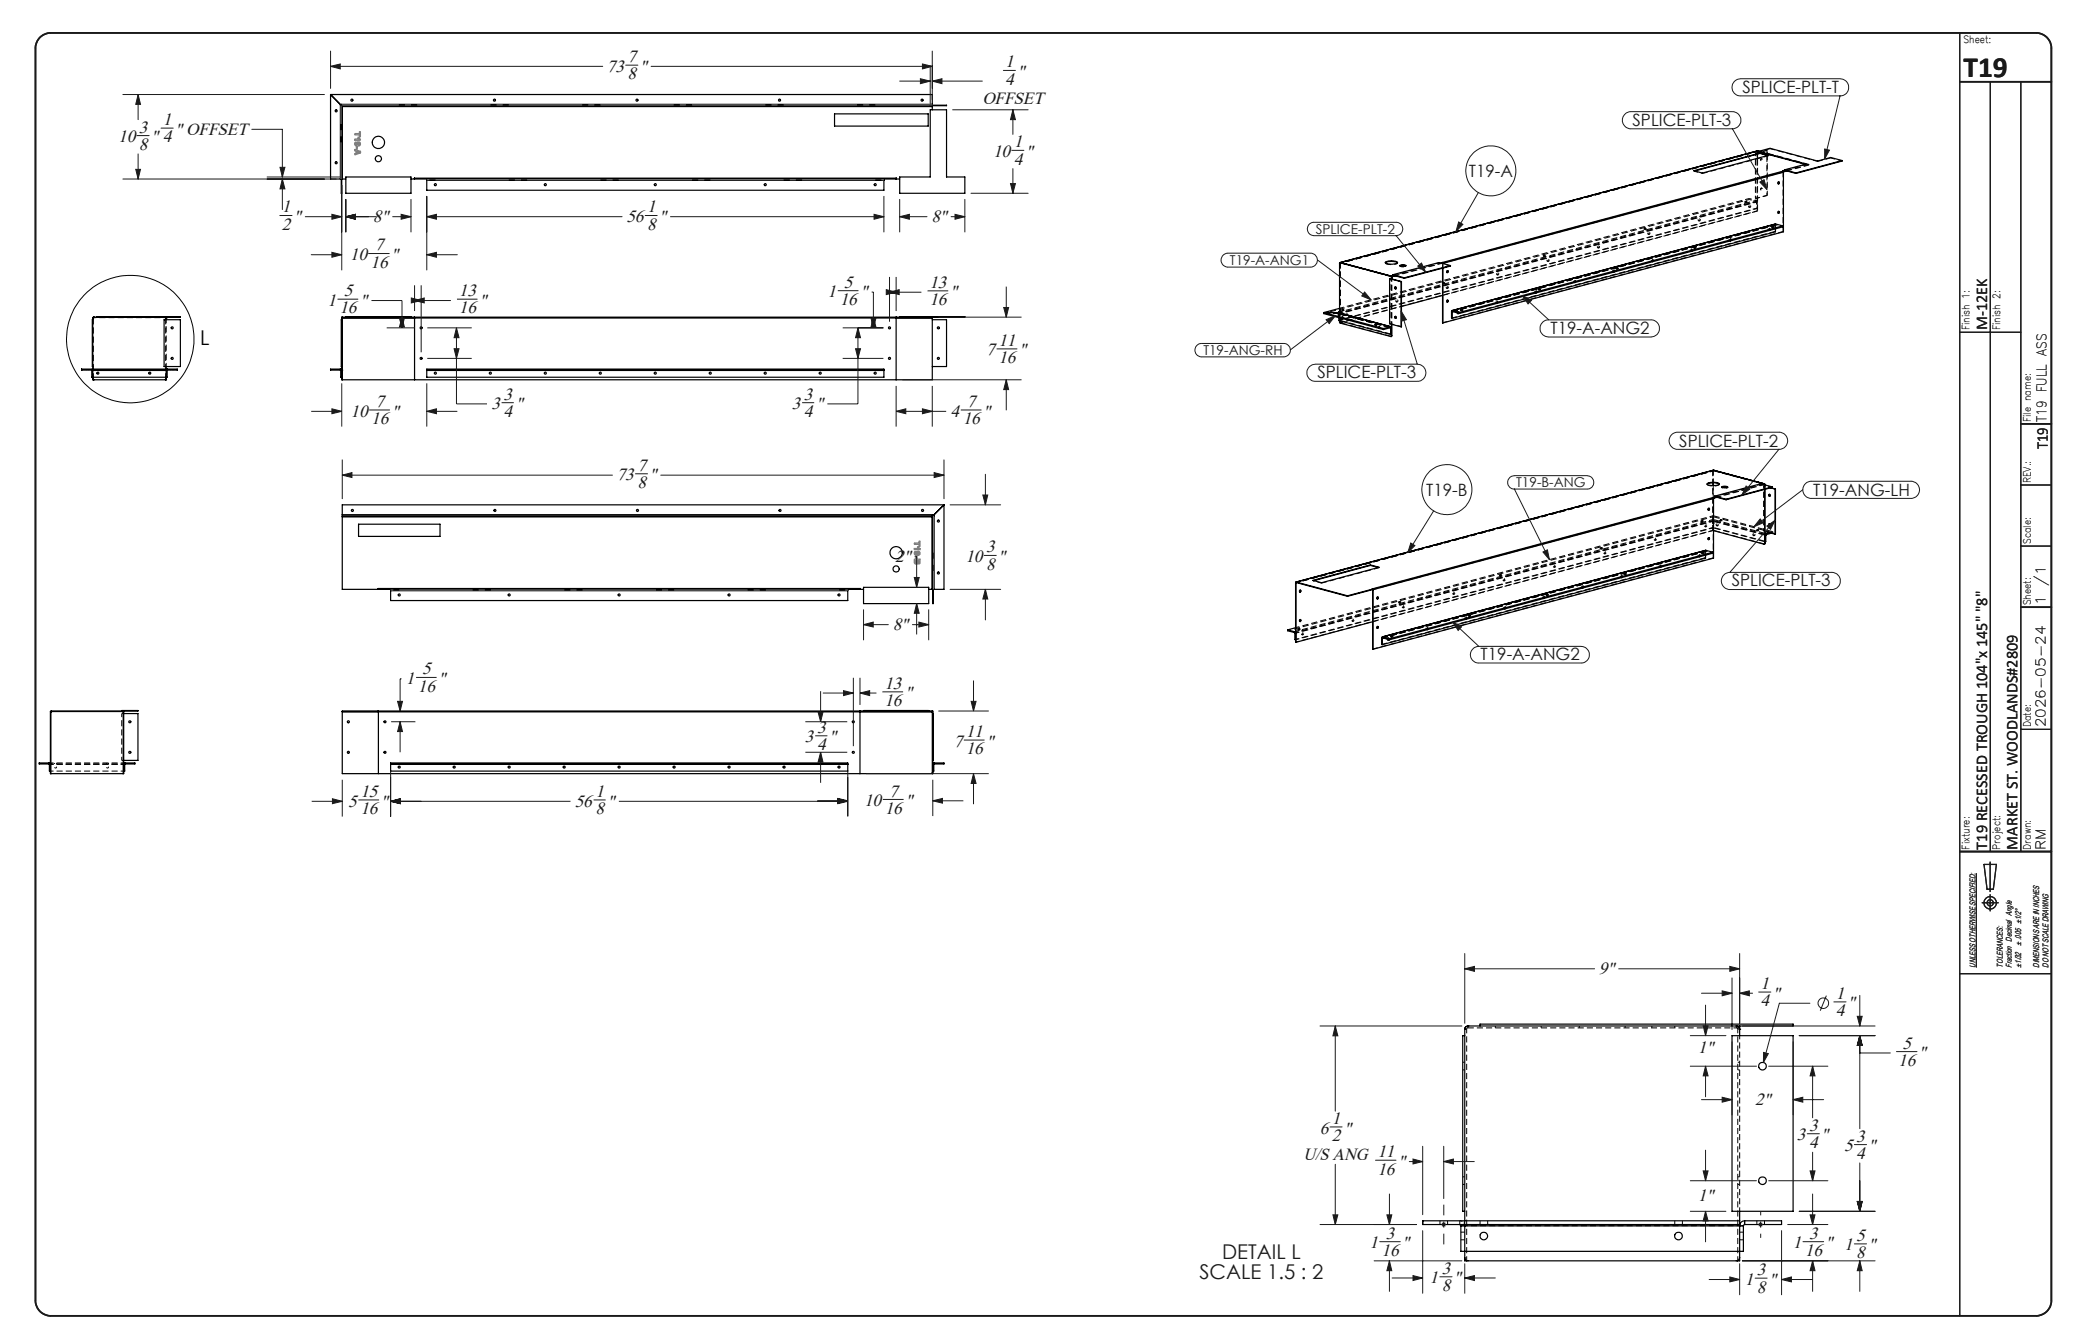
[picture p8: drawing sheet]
<svg xmlns="http://www.w3.org/2000/svg" width="432mm" height="279mm" viewBox="0 0 432 279" stroke-linecap="round" stroke-linejoin="round" font-family="sans-serif">
<defs><g id="words">
<text font-size="6.1" fill="#191924" x="408.2" y="16.1">T19</text>
<text font-size="4.2" x="41.6" y="71.8">L</text>
<g font-size="4.2" fill="#191924">
<text x="254.1" y="261.8">DETAIL L</text>
<text x="249.3" y="265.9">SCALE 1.5 : 2</text>
</g>
<g font-size="3.7" fill="#191924">
<text x="126.2" y="14.9">73</text>
<text x="130.5" y="16.5">8</text>
<text x="130.5" y="12.9">7</text>
<text x="133" y="14.9">&quot;</text>
<text x="209" y="17.6">4</text>
<text x="209" y="14">1</text>
<text x="211.5" y="16">&quot;</text>
<text x="204.2" y="21.5">OFFSET</text>
<text x="24.6" y="29.5">10</text>
<text x="28.9" y="27.6">3</text>
<text x="31.4" y="29.5">&quot; 4</text>
<text x="33.9" y="26">1</text>
<text x="36.4" y="28">&quot; OFFSET</text>
<text x="28.9" y="31.2">8</text>
<text x="206.5" y="32.6">10</text>
<text x="210.7" y="30.6">1</text>
<text x="210.7" y="34.2">4</text>
<text x="213.3" y="32.6">&quot;</text>
<text x="58.6" y="44.2">1</text>
<text x="58.6" y="47.8">2</text>
<text x="61.1" y="46.2">&quot;</text>
<text x="77.5" y="46.2">8&quot;</text>
<text x="130.2" y="46.2">56</text>
<text x="134.5" y="47.8">8</text>
<text x="134.5" y="44.2">1</text>
<text x="137" y="46.2">&quot;</text>
<text x="193.6" y="46.2">8&quot;</text>
<text x="77.9" y="52.1">7</text>
<text x="72.7" y="54.1">10</text>
<text x="77" y="55.7">16</text>
<text x="81.3" y="54.1">&quot;</text>
<text x="175.5" y="59.8">5</text>
<text x="193.2" y="59.8">13</text>
<text x="68.1" y="63.6">1</text>
<text x="70.6" y="65.2">16</text>
<text x="71.5" y="61.6">5</text>
<text x="74.9" y="63.6">&quot;</text>
<text x="95.4" y="61.6">13</text>
<text x="95.4" y="65.2">16</text>
<text x="99.7" y="63.6">&quot;</text>
<text x="172.1" y="61.8">1</text>
<text x="174.6" y="63.4">16</text>
<text x="178.9" y="61.8">&quot;</text>
<text x="193.2" y="63.4">16</text>
<text x="197.5" y="61.8">&quot;</text>
<text x="207.6" y="71.9">11</text>
<text x="205.1" y="73.9">7</text>
<text x="207.6" y="75.5">16</text>
<text x="211.9" y="73.9">&quot;</text>
<text x="104.7" y="83.1">3</text>
<text x="167.1" y="83.1">3</text>
<text x="72.9" y="86.6">10</text>
<text x="77.2" y="88.2">16</text>
<text x="78.1" y="84.6">7</text>
<text x="81.5" y="86.6">&quot;</text>
<text x="102.2" y="85.1">3</text>
<text x="104.7" y="86.7">4</text>
<text x="107.2" y="85.1">&quot;</text>
<text x="164.6" y="85.1">3</text>
<text x="167.1" y="86.7">4</text>
<text x="169.7" y="85.1">&quot;</text>
<text x="197.6" y="86.6">4</text>
<text x="200.1" y="88.2">16</text>
<text x="201" y="84.6">7</text>
<text x="204.4" y="86.6">&quot;</text>
<text x="128.2" y="99.9">73</text>
<text x="132.5" y="101.5">8</text>
<text x="132.5" y="97.9">7</text>
<text x="135" y="99.9">&quot;</text>
<text x="186.1" y="116.8">2&quot;</text>
<text x="200.7" y="116.8">10</text>
<text x="205" y="114.8">3</text>
<text x="205" y="118.5">8</text>
<text x="207.5" y="116.8">&quot;</text>
<text x="185.6" y="130.9">8&quot;</text>
<text x="84.4" y="142.2">1</text>
<text x="86.9" y="143.8">16</text>
<text x="87.8" y="140.2">5</text>
<text x="91.2" y="142.2">&quot;</text>
<text x="183.9" y="143.2">13</text>
<text x="183.9" y="146.8">16</text>
<text x="188.2" y="145.2">&quot;</text>
<text x="167.3" y="154.3">3</text>
<text x="169.9" y="156">4</text>
<text x="169.9" y="152.3">3</text>
<text x="172.4" y="154.3">&quot;</text>
<text x="198.3" y="155.2">7</text>
<text x="200.8" y="153.2">11</text>
<text x="205.1" y="155.2">&quot;</text>
<text x="200.8" y="156.8">16</text>
<text x="72.4" y="167.7">5</text>
<text x="74.9" y="165.7">15</text>
<text x="79.2" y="167.7">&quot;</text>
<text x="119.5" y="167.7">56</text>
<text x="123.8" y="165.7">1</text>
<text x="126.3" y="167.7">&quot;</text>
<text x="179.7" y="167.6">10</text>
<text x="184.8" y="165.6">7</text>
<text x="188.2" y="167.6">&quot;</text>
<text x="74.9" y="169.3">16</text>
<text x="123.8" y="169.3">8</text>
<text x="184" y="169.2">16</text>
<text x="332.4" y="202.5">9&quot;</text>
<text x="366" y="205.6">1</text>
<text x="366" y="209.2">4</text>
<text x="368.6" y="207.6">&quot;</text>
<text x="381.7" y="207.7">1</text>
<text x="384.2" y="209.6">&quot;</text>
<text x="381.7" y="211.3">4</text>
<text x="353" y="218.9">1&quot;</text>
<text x="394.7" y="221.6">16</text>
<text x="395.5" y="218">5</text>
<text x="398.9" y="220">&quot;</text>
<text x="276.9" y="233.7">1</text>
<text x="364.9" y="229.7">2&quot;</text>
<text x="274.4" y="235.7">6</text>
<text x="276.9" y="237.3">2</text>
<text x="279.4" y="235.7">&quot;</text>
<text x="373.6" y="237.1">3</text>
<text x="376.1" y="235.1">3</text>
<text x="376.1" y="238.7">4</text>
<text x="378.6" y="237.1">&quot;</text>
<text x="383.4" y="239.3">5</text>
<text x="385.9" y="237.3">3</text>
<text x="388.4" y="239.3">&quot;</text>
<text x="271" y="241.2">U/S ANG 11</text>
<text x="286.4" y="244.2">16</text>
<text x="290.6" y="242.6">&quot;</text>
<text x="385.9" y="240.9">4</text>
<text x="353" y="249.6">1&quot;</text>
<text x="288.1" y="257.5">3</text>
<text x="376.1" y="257.5">3</text>
<text x="385.9" y="258">5</text>
<text x="284.7" y="259.5">1</text>
<text x="287.2" y="261.1">16</text>
<text x="291.5" y="259.5">&quot;</text>
<text x="372.7" y="259.5">1</text>
<text x="375.2" y="261.1">16</text>
<text x="379.5" y="259.5">&quot; 1</text>
<text x="385.9" y="261.6">8</text>
<text x="388.4" y="260">&quot;</text>
<text x="297.2" y="266.8">1</text>
<text x="299.7" y="264.8">3</text>
<text x="299.7" y="268.4">8</text>
<text x="302.3" y="266.8">&quot;</text>
<text x="362.7" y="267.1">1</text>
<text x="365.3" y="265.1">3</text>
<text x="365.3" y="268.7">8</text>
<text x="367.8" y="267.1">&quot;</text>
</g>
<g font-size="3.5" fill="#191924">
<text x="362.3" y="19.3">SPLICE-PLT-T</text>
<text x="339.4" y="26.2">SPLICE-PLT-3</text>
<text x="305.4" y="36.8">T19-A</text>
<text x="322.3" y="69.5">T19-A-ANG2</text>
<text x="273.9" y="78.7">SPLICE-PLT-3</text>
<text x="349.1" y="92.8">SPLICE-PLT-2</text>
<text x="296.5" y="103">T19-B</text>
<text x="377" y="103">T19-ANG-LH</text>
<text x="360" y="121.9">SPLICE-PLT-3</text>
<text x="307.8" y="137.3">T19-A-ANG2</text>
</g>
<g font-size="3.4" fill="#191924">
<text x="413.1" y="68.7" transform="rotate(-90 413.1 68.7)">M-12EK</text>
<text x="425.7" y="93.4" transform="rotate(-90 425.7 93.4)">T19</text>
<text x="413.1" y="176.6" transform="rotate(-90 413.1 176.6)">T19 RECESSED TROUGH 104&quot;x 145&quot; &quot;8&quot;</text>
<text x="419.4" y="176.6" transform="rotate(-90 419.4 176.6)">MARKET ST. WOODLANDS#2809</text>
</g>
<g font-size="2.8" fill="#191924">
<text x="273.6" y="48.6">SPLICE-PLT-2</text>
<text x="255.7" y="55.1">T19-A-ANG1</text>
<text x="250.2" y="73.8">T19-ANG-RH</text>
<text x="425.5" y="87.7" transform="rotate(-90 425.5 87.7)">T19 FULL ASS</text>
<text x="315.2" y="101.3">T19-B-ANG</text>
<text x="425.2" y="125.8" transform="rotate(-90 425.2 125.8)">1</text>
<text x="425.2" y="121.7" transform="rotate(-90 425.2 121.7)">/1</text>
<text x="425.2" y="151.2" transform="rotate(-90 425.2 151.2)">2026-05-24</text>
<text x="425.2" y="176.6" transform="rotate(-90 425.2 176.6)">RM</text>
</g>
<g font-size="2.1" fill="#191924">
<text x="408.2" y="8.9">Sheet:</text>
<text x="409.5" y="68.7" transform="rotate(-90 409.5 68.7)">Finish 1:</text>
<text x="415.8" y="68.7" transform="rotate(-90 415.8 68.7)">Finish 2:</text>
<text x="422.2" y="87.7" transform="rotate(-90 422.2 87.7)">File name:</text>
<text x="422.2" y="100.4" transform="rotate(-90 422.2 100.4)">REV.:</text>
<text x="422.2" y="113.1" transform="rotate(-90 422.2 113.1)">Scale:</text>
<text x="422.2" y="125.8" transform="rotate(-90 422.2 125.8)">Sheet:</text>
<text x="422.2" y="151.2" transform="rotate(-90 422.2 151.2)">Date:</text>
<text x="409.5" y="176.6" transform="rotate(-90 409.5 176.6)">Fixture:</text>
<text x="415.8" y="176.6" transform="rotate(-90 415.8 176.6)">Project:</text>
<text x="422.2" y="176.6" transform="rotate(-90 422.2 176.6)">Drawn:</text>
</g>
<g font-size="1.7" fill="#191924">
<text x="420.2" y="196.6" transform="rotate(-90 420.2 196.6)">± .005 ±1/2°</text>
<text x="410.7" y="201.1" transform="rotate(-90 410.7 201.1)">UNLESS OTHERWISE SPECIFIED:</text>
<text x="416.4" y="201.1" transform="rotate(-90 416.4 201.1)">TOLERANCES:</text>
<text x="418.3" y="201.1" transform="rotate(-90 418.3 201.1)">Fraction Decimal Angle</text>
<text x="420.2" y="201.1" transform="rotate(-90 420.2 201.1)">±1/32</text>
<text x="424" y="201.1" transform="rotate(-90 424 201.1)">DIMENSIONS ARE IN INCHES</text>
<text x="425.9" y="201.1" transform="rotate(-90 425.9 201.1)">DO NOT SCALE DRAWING</text>
</g>
</g></defs>
<g fill="none" stroke="#191924" stroke-width=".21">
<path d="M25.5 19.6h42M28.7 19.6l.5 2.1h-1zM28.7 19.6v5.3M68.7 13.8l2-.5v1zM68.7 10.6v7.8M68.7 13.8h56.6M130.1 13.5h2.5M135.4 13.8h58.4M187 16.9h6.4M191.3 16.4l2.1 .5-2.1 .5zM191.8 13.3l2 .5-2 .5zM193.4 13.7v7.9"/>
<path d="M193.8 16.9l2-.5v1zM193.8 10.6v10.1M193.8 16.9h10.4M208.6 14.6h2.5M360.6 16.9l.5-.4 .7-.1h20.8a1.78 1.78 0 0 1 1.7 1.8 1.78 1.78 0 0 1-1.7 1.7h-20.8a1.76 1.76 0 0 1-1.6-1.1 1.76 1.76 0 0 1 .4-1.9zM382.6 19.9l-3.3 13.2M25.5 37.2h44.4M28.2 35.2h1l-.5 2zM28.5 28.2h2.5M28.7 32v5.2M33.5 26.6h2.5M52.4 26.9h6.3v9.9"/>
<path d="M55.5 36.8h15.1M58.2 34.8h1l-.5 2zM58.7 37.2l.5 2.1h-1zM58.7 37.2v6.4M71 38.5v17.6M198 22.8h15.7M210.1 38.2h1l-.5 2zM210.4 31.3h2.5M210.6 22.8l.5 2.1h-1zM210.6 22.8v5.1M210.6 35.1v5.1M337.7 23.8a1.82 1.82 0 0 1 1.4-.6h21.1a1.78 1.78 0 0 1 1.7 1.8 1.78 1.78 0 0 1-1.7 1.8h-21.1a1.78 1.78 0 0 1-1.6-1.1 1.78 1.78 0 0 1 .2-1.9z"/>
<path d="M360.2 26.7l7.1 12.7M365.9 37.9l.8-.5 .6 2zM379.3 31l1 .2-1 1.9zM58.2 44.8h2.5M63.5 45h7.5M64.7 53h6.3M69 44.6l2 .4-2 .6zM69 52.5l2 .5-2 .5zM71.9 45l2-.4v1zM71.9 41.5v6.7M71.9 45h6.3M76.6 52.7h4.3"/>
<path d="M81.6 45h3.8M83.4 44.6l2 .4-2 .6zM85.4 41.5v6.7M86.2 59.3v5.4M87.6 59.3v13.9M88.7 45l2-.4v1zM88.7 53l2-.5v1zM88.7 40.8v15.3M88.7 45h40.6M88.7 53h6.4M134.1 44.8h2.5M139.4 45h44.4"/>
<path d="M181.7 44.6l2.1 .4-2.1 .6zM183.8 40.8v7.4M184.9 57.6v9.3M186.3 57.6v7.1M187 45l2.1-.4v1zM187 45h5.7M187 41.5v6.7M197.7 45h2.9M198.5 44.6l2.1 .4-2.1 .6zM200.6 41.5v6.7M201.9 40.2h11.8M209.2 59.6v6.3"/>
<path d="M254.2 53.1l.9-.5h17.4a1.45 1.45 0 0 1 1.4 1.5 1.45 1.45 0 0 1-1.4 1.4h-17.2a1.46 1.46 0 0 1-1.3-.8 1.46 1.46 0 0 1 .2-1.6zM272.3 46.5l.7-.3h17.2a1.39 1.39 0 0 1 1.4 1.4 1.39 1.39 0 0 1-1.4 1.4h-17a1.41 1.41 0 0 1-1.3-.9 1.41 1.41 0 0 1 .4-1.6zM273.9 54l11.1 8.3M290.2 49l6.2 7.6M294.7 55.3l.8-.6 .9 1.9zM303.2 46.1l.9 .5-1.4 1.6zM307.3 40l-4.6 8.2M70.2 62.2h4.3M71 79.7v9M77.2 62.5h6.4v5.7M80.4 68.2h5.9M83 66.1h1.1l-.5 2.1z"/>
<path d="M83.6 65.9l.5 2.1h-1.1zM85.5 61.9l2.1 .6-2.1 .5zM86.2 62.5l2-.6v1.1zM86.2 62.5h7.5M88.7 79.7v9M88.8 68.2h9.3M88.8 74.5h9.3M94.4 72.5h1l-.5 2zM94.9 68.2l.5 2h-1zM94.9 68.2v15.8h6.3M95 62.2h4.3M174.2 60.4h4.3"/>
<path d="M175.2 68.2h8.5M175.2 74.5h8.5M177.9 72.5h1l-.5 2zM178.4 68.2l.5 2h-1zM178.4 68.2v15.8h-6.4M181.1 66.1h1l-.5 2.1zM181.2 60.7h.4v7.5M181.6 65.9l.5 2.1h-1zM184.3 60.2l2 .5-2 .5zM184.9 60.7l2-.5v1zM184.9 60.7h6.7M187.6 79h24.8"/>
<path d="M192.8 60.5h4.3M195.1 65.9h17.3M207.2 72.5h4.3M208.7 63.9h1l-.5 2zM209.2 79l.5 2h-1zM209.2 79v6.3M248.8 71.9l.9-.5h17.2a1.39 1.39 0 0 1 1.4 1.4 1.39 1.39 0 0 1-1.4 1.4h-17.1a1.39 1.39 0 0 1-1.3-.8 1.39 1.39 0 0 1 .3-1.5zM272.2 76.2l.5-.3 .8-.2h21.1a1.78 1.78 0 0 1 1.8 1.8 1.78 1.78 0 0 1-1.8 1.8h-21.1a1.78 1.78 0 0 1-1.7-1.1 1.78 1.78 0 0 1 .4-2zM275.7 66.5l1.9-.9-1.3 1.7zM277.6 65.6l-9.3 7.1M283.7 60.7l1.3 1.6-1.9-.8zM291.3 64.7l1.1 1.8-1 .2z"/>
<path d="M291.3 64.7l3.3 11M316.5 61.5l1.9 .9-.7 .8zM316.5 61.5l5.4 5M320.9 66.9l.9-.4h21.4a1.78 1.78 0 0 1 1.8 1.8 1.78 1.78 0 0 1-1.8 1.8h-21.3a1.79 1.79 0 0 1-1.6-1.3 1.79 1.79 0 0 1 .6-1.9zM64.7 85.5h6.3M69 85l2 .5-2 .5zM71.2 98.8l2-.6v1.1zM71.2 95.6v8.1M71.2 98.8h56.1M76.8 85.2h4.3M88.7 85.5l2-.5v1zM88.7 85.5h6.4"/>
<path d="M104.3 83.7h2.5M132.1 98.5h2.5M137.4 98.8h58.9M166.8 83.7h2.5M186.3 85.5l2-.5v1zM186.3 85.5h10.4M186.3 80.2v8.5M191.8 85l2 .5-2 .5zM193.8 80.2v8.5M194.2 98.2l2.1 .6-2.1 .5zM196.3 95.6v8.1M199.7 85.2h4.3"/>
<path d="M204.9 98.6v6.4M313.9 99.2l.9-.3h15.2a1.39 1.39 0 0 1 1.3 1.4 1.39 1.39 0 0 1-1.3 1.4h-15.2a1.38 1.38 0 0 1-1.3-.9 1.38 1.38 0 0 1 .4-1.6zM347.6 90.3l1-.4h21.3a1.78 1.78 0 0 1 1.8 1.7 1.78 1.78 0 0 1-1.8 1.8h-21.1a1.78 1.78 0 0 1-1.7-1.1 1.78 1.78 0 0 1 .5-2zM369.9 93.4l-7.8 9.5M190.2 115.7h.4v6.4M197.5 105h10.5M204.3 102.9h1.1l-.5 2.1zM204.6 115.5h2.5M293.3 112.9l.8 .5-1.4 1.5zM298.1 106.2l-5.4 8.7M314.8 101.6l7.3 14.7M320.8 114.8l.9-.5 .4 2z"/>
<path d="M358.3 119.6a1.82 1.82 0 0 1 1.4-.6h21.1a1.78 1.78 0 0 1 1.8 1.8 1.78 1.78 0 0 1-1.8 1.8h-21.1a1.78 1.78 0 0 1-1.7-1.1 1.78 1.78 0 0 1 .3-1.9zM363 101l.8 .7-1.7 1.2zM365.9 107.9l.7 .8-2 .8zM367.3 109.4l1.7-1.2-.9 1.8zM369 108.2l-9.3 10.8M374.8 101.8l-10.2 7.7M375.2 100.7a1.82 1.82 0 0 1 1.4-.7h20.7a1.78 1.78 0 0 1 1.8 1.8 1.78 1.78 0 0 1-1.8 1.8h-20.7a1.78 1.78 0 0 1-1.6-1 1.78 1.78 0 0 1 .2-1.9zM179.5 129.9l2-.6v1.1zM179.5 126.8v6.2M179.5 129.9h5.2M189.7 129.9h3.4M190.1 120.1h1l-.5 2z"/>
<path d="M190.6 125.5l.5 2h-1zM190.6 125.5v6.3M191 129.3l2.1 .6-2.1 .5zM193.1 126.8v6.2M197.5 122.5h10.5M204.9 122.5l.5 2h-1.1zM204.9 122.5v6.4M302 129.3l1.8 1-.7 .8zM302 129.3l5.4 5M306.2 134.9l.3-.3 .9-.2h21.3a1.73 1.73 0 0 1 1.7 1.7 1.73 1.73 0 0 1-1.7 1.7h-21.3a1.71 1.71 0 0 1-1.6-1.1 1.71 1.71 0 0 1 .4-1.8zM81.3 150h5.1M82.7 145.8h1l-.5 2z"/>
<path d="M83.2 150l.5 2.1h-1zM83.2 150v6.4M83.5 141.1h-.3v6.7M86.5 140.8h4.3M167.4 150h8.7M167.4 156.4h8.7M169.5 153h2.5M170.1 148h1l-.5 2zM170.6 156.4l.5 2h-1zM170.6 143.7v6.3M170.6 156.4v6.3M171.1 144.1h6.3"/>
<path d="M175.4 143.6l2 .5-2 .5zM177.4 140.9v14.2M178.8 144.1l2-.5v1zM178.8 140.9v5.6M178.8 144.1h3.4M183.4 143.8h4.3M195.1 147.8h10.5M200.4 153.8h4.3M201.9 145.8h1l-.5 2zM202.4 141.5v6.3M64.8 166.6h6.4M69.1 166.1l2.1 .5-2.1 .5z"/>
<path d="M71.2 162.1v7.7M74.5 166.3h4.3M81.2 166.6l2-.5v1zM81.2 160.2v9.6M81.2 166.6h37.4M123.4 166.3h2.5M128.7 166.6h47.5M169.9 166.5h6.3M174.2 166l2 .5-2 .5zM174.2 166.1l2 .5-2 .5zM176.2 160.2v9.6M180.1 160.8h25.5"/>
<path d="M183.6 166.2h4.3M193.9 166.5l2-.5v1zM193.9 162.1v7.6M193.9 166.5h6.4M202.4 160.8l.5 2.1h-1zM202.4 160.8v6.4M304.5 198.2v14.5M361.7 198.2v14.5M410.9 181.5v19.6M274.4 213.3h29.5M277.6 213.3l.5 2h-1zM277.6 213.3v17.7"/>
<path d="M304.5 201.4l2-.5v1zM304.5 201.4h27M336.5 201.4h25.2M351.4 215.3h7.4M353.7 206.5h6.4M354.1 213.3h1l-.5 2zM354.6 209v6.3M358 206l2.1 .5-2.1 .5zM359.6 200.9l2.1 .5-2.1 .5zM360.1 203.3v10.7M360.1 216.6v15.2M361.7 206.5l2-.5v1z"/>
<path d="M361.7 206.5h2.6M362.2 213.3h27.6M365.6 206.2h2.6M366.6 218.8l1 .2-1 1.9zM372.8 216.6v15.2M374.1 215.3h15.7M376.3 208.6h-6.4l-3.3 12.3M379.7 207l-1.3 3.1M381.2 208.3h2.6M386.1 211.3h1l-.5 2zM386.6 215.3l.5 2h-1zM386.6 206.9v6.4"/>
<path d="M386.6 215.3v19.3M386.6 218.9h6.4M394.3 218.6h4.2M276.5 234.3h2.5M295.8 238.3v14.2M300.1 238.3v10.9M351.4 221.7h13.8M353.7 228.6h6.4M354.6 221.7l.5 2h-1zM354.6 221.7v6.3M354.6 239.1v6.4M358 228.1l2.1 .5-2.1 .5z"/>
<path d="M367.7 221.7h12.3M372.8 228.6l2-.5v1zM372.8 228.6h6.3M375.7 235.7h2.5M376.8 221.7l.5 2h-1zM376.8 221.7v10.7M376.8 239.5v6M385.5 237.9h2.6M274.4 254.6h20.1M277.1 252.6h1l-.5 2zM277.6 242v12.6M286 241.2h4.2"/>
<path d="M286.8 258.1h4.3M288.3 252.6h1l-.4 2zM288.9 248.2v6.4M293 241.5h2.8M293.8 240.9l2 .6-2 .5zM295.8 255.8v13.1M299.6 254.6h1M299.8 254.2l.7 .7M300.1 241.5l2.1-.6v1.1zM300.1 254.1v1M300.1 241.5h6.4M300.5 254.2l-.7 .7"/>
<path d="M351.4 251.8h7.4M351.4 245.5h13.8M354.1 243.4h1l-.5 2.1zM354.6 251.8l.5 2h-1zM354.6 251.8v6.4M365.5 254.6h1M365.7 254.2l.7 .7M366 254.1v1M366.4 254.2l-.7 .7M367.7 245.5h12.3M370.4 255.8v13.4M371.7 254.6h8.3"/>
<path d="M374.1 251.8h15.7M374.8 258.1h4.3M376.3 243.4h1l-.5 2.1zM376.3 252.6h1l-.5 2zM376.8 248.2v6.4M385.5 258.6h2.6M386.1 249.8h1l-.5 2zM386.6 241.8v10M285.7 262.1h18.2M288.9 262.1l.4 2.1h-1zM288.9 262.1v6.4M289.4 265.7h6.4"/>
<path d="M293.8 265.2l2 .5-2 .5zM299.3 265.4h2.6M304.5 265.7l2-.5v1zM304.5 265.7h6.4M304.5 262.7v6.2M355.3 266h6.4M359.6 265.5l2.1 .5-2.1 .5zM361.7 262.7v6.5M362.2 262.1h27.6M364.9 265.7h2.5M370.4 266l2-.5v1zM370.4 266h6.3"/>
<path d="M376.8 262.1l.5 2.1h-1zM376.8 262.1v6.4M386.6 262.1l.5 2.1h-1zM386.6 262.1v6.4"/>
<circle cx="309.9" cy="35.5" r="5.2"/>
<circle cx="300.8" cy="101.8" r="5.2"/>
<circle cx="379.1" cy="208.6" r="1.09"/>
</g>
<g fill="none" stroke="#191924" stroke-width=".25">
<path d="M407.4 6.8v266.7M413.8 17v160M420.1 17v160M407.4 69.1h12.7M420.1 113.5h6.4M420.1 100.8h6.4M420.1 151.6h6.4M407.4 177h19.1M412.5 179.7h2.5l-.6 5.2h-1.3zM413.7 179.2v6.1M412.1 187.7h3.3M413.7 186v3.4"/>
<path d="M407.4 202.4h19.1"/>
<circle cx="413.7" cy="187.7" r=".66"/>
<circle cx="413.8" cy="187.7" r="1.29"/>
</g>
<path d="M8.2 7.9a3.3 3.3 0 0 1 2.3-1.1h412.8a3.2 3.2 0 0 1 3.2 3.2v260.4a3.2 3.2 0 0 1-3.2 3.1h-412.8a3.2 3.2 0 0 1-3.1-3.1v-260.4a3.2 3.2 0 0 1 .8-2.1zM407.4 17h19.1M420.1 88.1h6.4M420.1 126.2h6.4M407.4 177h19.1" fill="none" stroke="#191924" stroke-width=".35"/>
<path d="M371.3 35.5l4.8-1.3M369.2 46.8l-67.2 18M299.9 61.4l65.5-17.5M301.8 64.8l67.2-18M301.8 66.1l67.2-18M302 64.8l67.2-18M354.6 114.6l-67.2 18M287.3 132.6l67.2-18M287.3 134l67.2-18M287.5 132.6l67.2-18" fill="none" stroke="#000" stroke-width=".21" stroke-dasharray="1.3 .6" stroke-dashoffset=".1" stroke-linecap="butt"/>
<g fill="none" stroke="#000" stroke-width=".21" stroke-dasharray="1.3 .6" stroke-linecap="butt">
<path d="M352.1 35.6v-.1M352.1 35.6l.2-.1M353.9 36.1v-.1M364.9 31.9h.1M365.3 31.5l.1-.2M365.3 31.5h.1M365.4 31.5v-.1M365.4 32v-.5M365.4 31.4v-.1M365.7 31.4l10.4 2.8M366.1 33.4h.1M366.1 39.5h.1"/>
<path d="M366.3 33h-.1M366.3 39.1h-.1M367.3 31.2l.1 .1M367.5 32.3l.2 .1M367.7 32.4v-.1M368 30.9v-.1M369.7 38.2h.1M369.7 37.8l-.1 .2 .1 .2M369.8 37.8h-.1M369.9 37.8h-.1M370.7 35.7v.1M370.7 35.6v.1"/>
<path d="M370.7 35.7v-.1M370.7 35.7h.1M375.3 34.1l.2 .1M375.5 34.2v-.1M376.1 34.3v-.1M377.9 33.5v-.1M380.6 32.8v-.1M278.5 54.7h.1M278.6 54.7v-.1M278.6 54.7l.1-.1M278.7 54.7h-.1M278.7 54.6v.1"/>
<path d="M288 54.6v.1M288 54.6l.4 .3M290.6 54.7v-.1M291 55.2v.1M291.1 55.3l.1 .1M292.3 55.3v-.1M299.2 54.6v-.1M299.8 54.7v-.1M299.8 54.7h.1M299.9 54.7v-.1M299.9 58.7v.2M300 54.7h-.2"/>
<path d="M300 54.7l-.1-.1M300.3 58.9v-.2M300.8 59.9l.1 .1M300.8 56.6l.1 .1M300.9 56.2l-.2 .2 .2 .2M301 56.3l-.1-.1M301 59.6l-.1-.1M311.2 57.1l.2 .1M311.5 56.8l-.2-.1M320.9 53.1v.2M321.3 53.3v-.2M321.7 54.3l.2 .1"/>
<path d="M322 53.9h-.2M327.2 58.7h.2M327.3 58.6l.1 .1M327.5 58.3h-.1M332.2 51.5h.1M332.4 51.1h-.1M335.3 56.5l.2 .1M335.4 56.4l.1 .2M335.6 56.1h-.2M336 55.7v.2M336.4 55.9v-.2M341.8 47.5v.2"/>
<path d="M342.3 47.7v-.2M342.7 48.7h.1M342.9 48.3h-.1M343.4 54.4h.2M343.5 54.2l.1 .2M343.7 54l-.2-.1M351.5 52.2h.1M351.5 52.1l.1 .1M351.7 51.8h-.1M352.2 51.4v.2M352.6 51.6v-.2M353.1 45.9h.2"/>
<path d="M353.4 45.5h-.2M359.6 50l.1 .1M359.6 49.9l.1 .2M359.8 49.7l-.1-.1M362.8 41.9v.2M363.2 42.1v-.2M363.6 43.1h.2M363.7 41.3v.2M363.9 42.7h-.2M364.9 41.3h.1M365.1 41.7l.2 .3M365.1 41.9h.1"/>
<path d="M365.1 41.7v.2M365.2 41.9l.1 .1M365.2 43.3h.1M365.4 43.9l-.1-.1M367.3 40.6h.1M367.7 47.9h.1M367.7 47.7l.1 .2M367.9 47.5l-.1-.1M368.3 47.1v.2M368.7 47.3v-.2M369 46.8h.1M369.1 46.5l-.1 .3"/>
<path d="M369.1 48.2l-.1-.1M369.2 46.8h-.1M369.2 46.8v-.3M369.7 44.3h.1M369.7 43.9l-.1 .2 .1 .2M369.8 43.9h-.1M369.9 43.9h-.1M370.7 48.1l.1 .1M17.9 76.7v.2M18.4 76.9v-.2M19 76.9v-.2M19 76.7l.3 .2"/>
<path d="M19.1 77h.2M19.1 77.8h.2M19.2 74.7h.1M19.2 68.4h.1M19.3 76.9v-.2M19.3 66.1h.1M19.3 77.4h-.2M19.3 74.3h-.1M19.3 67.9h-.1M19.4 66.1l.1-.1M19.4 66.1h-.1M19.5 66v-.1"/>
<path d="M19.5 65.9v.1M20.2 76.7v.2M20.6 76.9v-.2M21 66v-.1M23.5 66v-.1M25.7 65.9v.1M28.2 66v-.1M29.7 65.9v.1M30.9 66v-.1M30.9 76.7v.2M31.4 76.9v-.2M34.4 66v-.1"/>
<path d="M34.4 66.1v-.1M34.4 68.4h.1M34.4 74.7h.1M34.5 66l-.1-.1M34.5 66.1h-.1M34.5 77h.3M34.5 77.8h.3M34.5 67.9h-.1M34.5 74.3h-.1M34.8 77.4h-.3M34.8 76.9v-.2M35.5 76.7v.2"/>
<path d="M35.9 76.9v-.2M275.2 65.2h3.3M278.2 65.4v.2M278.3 65v-.1M278.3 65.2v-.2M278.3 65.2h.2M278.3 65.1l.1 .1M278.3 65.2l.1 .1M278.4 66.6h.1M278.4 65.2v.1M278.4 65.3l.1-.1M278.4 64.9l.1 .3"/>
<path d="M278.4 65l.1 .2M278.5 65.2v-.2M278.5 65.2l-.2-.1M278.5 65.2h-3.3M278.5 65.2h-.1M278.6 66.9h-.1M278.6 67.1h.1M278.6 65.6v-.2M278.7 67.1h-.1M278.7 67.1l10.5 2.8M278.7 67.1l-.1-.2M279 66l.1 .2"/>
<path d="M279 64.3v.2M279.2 66.2h.1M279.2 65.8h-.1M279.4 64.5v-.2M279.8 65.5l.1 .1M280.1 65.2l-.2-.1M285.9 67.4v.2M286.3 67.6v-.2M286.6 68l.1 .2M286.8 68.3l.1-.1M286.8 67.8l-.1 .1M288.9 67.3h.1"/>
<path d="M289.2 69.9v.1M289.3 69.9h-.1M290.1 65.7v.1M290.2 60.1v-.1M290.3 62.7l.1 .1M290.5 62.4l-.1-.1M300.8 62.8h.1M300.9 62.4l-.2 .2 .2 .2M301 62.4h-.1M303 65.2h.1M303.2 64.9v.2M303.3 64.8h-.2"/>
<path d="M303.7 64.4v.2M304.1 64.6v-.2M311.1 63l.1 .1M311.1 62.9l.1 .2M311.3 62.6h-.1M319.2 60.8l.1 .1M319.2 60.7l.1 .2M319.4 60.5l-.1-.1M319.8 60v.3M320.3 60.3v-.3M356.1 97.9l.1-.1M356.1 97.9h.1"/>
<path d="M356.2 97.9h-.1M356.2 97.9l.1-.2M356.2 97.8v.1M356.2 97.8l-.1 .1M286.7 118v-.1M286.7 118h-.2M311.7 119.5v.2M312.2 119.7v-.2M323 117.9h.2M323.3 117.5h-.1M332.7 113.9v.2M333.1 114.1v-.2"/>
<path d="M333.5 115.1h.2M333.8 114.7h-.2M337 119.9l.1 .2M337.2 119.7l-.1-.1M337.6 119.2v.2M338.1 119.4v-.2M344 112.3h.1M344.3 111.9h-.2M345 117.9h.2M345.1 117.7l.1 .2M345.3 117.5h-.1M353.1 115.7h.2"/>
<path d="M353.2 115.6l.1 .1M353.4 115.3h-.2M353.6 108.3v.2M353.8 114.9v.2M354.1 108.5v-.2M354.2 115.1v-.2M354.5 114.6h.1M354.5 109.5h.1M354.6 114.4l-.1 .2M354.6 116h-.1M354.7 114.6h-.1M354.7 114.6v-.2"/>
<path d="M354.7 109.1h-.1M354.9 100.6v.1M355.1 106l.1 .1M355.1 112.2h.1M355.2 106l-.1-.2 .1-.2M355.2 112.2l-.1-.2 .1-.2M355.2 105.6h.1M355.2 111.8h.1M355.3 105.7v-.1M356 108l.2 .4M356 108.3v-.3M356 108.2v-.2"/>
<path d="M356 108.2v.1M356 109.7h.2M356.1 110.1l.1 .2M356.1 103.5v-.1M356.2 108.1l-.2-.1M356.2 108.3l-.2-.1M356.2 108.4l-.2-.1M356.2 103.6l-.1-.1M356.2 116h.1M356.2 110.3h-.1M356.2 110.1h-.1M356.2 110.3h.1"/>
<path d="M356.2 103.5h-.1M356.3 103.6h-.1M356.3 110.3h-.1M356.3 110.3l-.1-.2M356.3 108.3l-.1 .1M356.3 109.7h-.1M356.4 108l-.2 .1M356.4 108.2v-.2M356.4 108.2l-.2 .1M356.4 108l-.2 .4M356.4 108.3h-.1M356.4 108.3v-.3"/>
<path d="M356.4 108.3v-.1M357 109.3h.1M357 108.9h-.1M357.4 100.7v-.1M357.5 108.1v.2M357.9 101.2v.1M358 108.3v-.2M359.2 101.3v-.1M364.6 111.4l.2-.1M364.7 110.9l-.2 .1M365.2 110.1v.2M365.6 110.3v-.2"/>
<path d="M366.1 100.7v-.1M366.7 110.4l.3 .1M366.8 113.1h-.1M366.8 113.1l-10.5-2.8M366.9 100.7l-.2-.1M366.9 113.1h-.1M367.9 102.7l-.1 .1M367.9 108.9h-.1M367.9 103.2h.1M367.9 109.3h.1M367.9 103.2l.2-.2M367.9 109.3l.2-.2"/>
<path d="M368.1 103l-.3-.2M368.1 109.1l-.3-.2M368.6 110.5v.3M368.6 110.8h-.3M269.8 130.7v.2M270.1 122.9l.3-.2M270.1 129l.3-.2M270.2 123.1h.1M270.2 129.2h.1M270.3 123.1l-.2-.2M270.3 129.2l-.2-.2M270.3 130.9v-.2"/>
<path d="M270.4 122.7h-.1M270.4 128.8h-.1M270.7 131.9l.1 .1M270.9 131.6l-.1-.1M273 120.7v-.1M273.2 120.7h-.2M274.8 121.2v-.1M281.1 129.1l.2 .1M281.4 128.8l-.2-.1M285.3 122.5h.1M285.3 122.5v-.1M285.3 122.4v.1"/>
<path d="M285.4 122.4v.1M286.3 124.5h.1M286.3 130.6h.1M286.3 124.5l-.1-.2 .2-.2M286.3 130.6l-.1-.2 .2-.2M286.5 124.1h-.1M286.5 130.2h-.1M288.5 133l.1 .1M288.7 132.8l-.1 .1M288.7 132.7l-.1-.1M289.1 132.2v.2M289.6 132.4v-.2"/>
<path d="M290.8 125.1v.2M291.2 125.3v-.2M291.6 126.3l.2 .1M291.9 126l-.2-.1M296.6 130.9h.1M296.6 130.7l.1 .2M296.8 130.5l-.1-.1M302.1 123.5l.1 .1M302.4 123.1h-.2M304.6 128.7h.2M304.7 128.6l.1 .1M304.9 128.3h-.2"/>
<path d="M305.3 127.9v.2M305.7 128.1v-.2M312.6 120.7h.1M312.7 126.5l.2 .1M312.8 126.4l.1 .2M312.8 120.3h-.1M313 126.2l-.2-.1M320.8 124.4h.1M320.9 124.2v.2M321.1 124l-.2-.1M321.5 123.6v.2M321.9 123.8v-.2"/>
<path d="M328.9 122.2h.1M328.9 122.1l.1 .1M329.1 121.8h-.1M337 120l.1 .1M9.1 158.6v.2M9.5 158.8v-.2M10.2 158.8v-.2M10.3 159.7h.2M10.5 158.8h-.3M10.5 158.9h-.2M10.5 159.2h-.2M10.5 150.2h.1"/>
<path d="M10.5 156.6h.1M10.6 148h-.1M10.6 149.8h-.1M10.6 156.2h-.1M10.7 147.8v.1M10.7 147.8l-.2 .2M11.3 158.6v.2M11.8 158.8v-.2M12.2 147.9v-.1M14.7 147.9v-.1M16.8 147.8v.1M19.4 147.9v-.1"/>
<path d="M20.9 147.8v.1M22.1 147.9v-.1M22.1 158.6v.2M22.6 158.8v-.2M25.3 158.1h.4M25.6 147.9v-.1M25.6 147.8l.1 .1M25.6 156.6h.1M25.6 150.2h.1M25.7 158.9h.2M25.7 148h-.1M25.7 148l-.1-.2"/>
<path d="M25.7 148.3h-.4M25.7 159.7h.2M25.7 156.2h-.1M25.7 149.8h-.1M25.9 159.2h-.2M26 158.8v-.2M26.7 158.6v.2M27.1 158.8v-.2M10.5 160.6l.1 .2M25.6 160.8l.1-.2M304.5 214v-.1M304.5 213.9h.4"/>
<path d="M304.9 213.9l.3-.2M304.9 213.9h-.4M305.2 213.7h56.4M305.2 213.7v-.4M305.2 213.3v.4M310.9 213.7v-.4M320.4 213.7v-.4M328.3 213.3v.4M337.9 213.7v-.4M343.4 213.3v.4M348.2 213.7v-.4M361 213.7v-.4"/>
<path d="M361.3 213.9l-.3-.2M361.7 213.9h-.4M361.7 214v-.1M304.1 222.4h.4M304.5 220.8h-.4M361.3 222.4h.4M361.7 220.8h-.4M304.1 246.2h.4M304.5 244.6h-.4M361.3 246.2h.4M361.7 244.6h-.4"/>
</g>
<g fill="none" stroke="#000" stroke-width=".21" stroke-dasharray="1.3 .6" stroke-dashoffset=".4" stroke-linecap="butt">
<path d="M288.4 54.9a2.21 2.21 0 0 0 2.1-.3M299.2 54.6l-9.6 2.6M327.5 58.7l.1-.1a.17 .17 0 0 0 0-.2 .17 .17 0 0 0-.2-.1 .17 .17 0 0 0-.1 .3M335.6 56.5a.17 .17 0 0 0 .1-.3 .17 .17 0 0 0-.2 0 .17 .17 0 0 0-.1 .2M343.7 54.4v-.1a.17 .17 0 0 0 .1-.2 .17 .17 0 0 0-.3-.1 .17 .17 0 0 0 0 .2M351.7 52.2l.1-.1a.17 .17 0 0 0 0-.2 .17 .17 0 0 0-.2-.1 .17 .17 0 0 0-.1 .3M359.8 50h.1a.17 .17 0 0 0 0-.3 .17 .17 0 0 0-.2 0 .17 .17 0 0 0-.1 .2M363.7 41.3l-85.2 22.8M367.9 47.9l.1-.1a.17 .17 0 0 0 0-.2 .17 .17 0 0 0-.2-.1 .17 .17 0 0 0-.1 .2M369.1 46.8v.7M278.4 65.3v.7M279.2 66.2l.1-.1a.16 .16 0 0 0-.1-.3 .16 .16 0 0 0-.2 .2"/>
<path d="M286.8 68.3l.1-.2a.16 .16 0 0 0-.1-.2 .16 .16 0 0 0-.2 .1M303.1 65.2l-.2-.2a.16 .16 0 0 1 .1-.2 .16 .16 0 0 1 .2 .1M311.3 63h.1a.17 .17 0 0 0 0-.3 .17 .17 0 0 0-.2 0 .17 .17 0 0 0-.1 .2M319.4 60.9l.1-.1a.17 .17 0 0 0 0-.2 .17 .17 0 0 0-.2-.1 .17 .17 0 0 0-.1 .2M345.3 117.9l.1-.1a.17 .17 0 0 0 0-.2 .17 .17 0 0 0-.2-.1 .17 .17 0 0 0-.1 .2M353.4 115.7v-.1a.17 .17 0 0 0 .1-.2 .17 .17 0 0 0-.2-.1 .17 .17 0 0 0-.1 .3M354.6 114.6v.8M356.2 100.3v-2.4M366.1 100.7l-9.6 2.5M368.6 110.5l-.7 .2M288.6 133l-.2-.1a.16 .16 0 0 1 .1-.3 .16 .16 0 0 1 .2 .2M296.8 130.9l.1-.1a.17 .17 0 0 0 0-.2 .17 .17 0 0 0-.2-.1 .17 .17 0 0 0-.1 .2"/>
<path d="M304.9 128.7l.1-.1a.17 .17 0 0 0 0-.2 .17 .17 0 0 0-.2-.1 .17 .17 0 0 0-.1 .3M313 126.5a.17 .17 0 0 0 .1-.3 .17 .17 0 0 0-.3 0 .17 .17 0 0 0 0 .2M321.1 124.4v-.1a.17 .17 0 0 0 .1-.2 .17 .17 0 0 0-.3-.1 .17 .17 0 0 0 0 .2M329.1 122.2l.1-.1a.17 .17 0 0 0 0-.2 .17 .17 0 0 0-.2-.1 .17 .17 0 0 0-.1 .3M337.2 120h.1a.17 .17 0 0 0 0-.3 .17 .17 0 0 0-.2 0 .17 .17 0 0 0-.1 .2M361.6 213.7l-.2-.3-.4-.1M299.4 253.8v.8M300.9 254.6v-.8M303.5 254.6v-.8M303.7 254.8h.8M303.7 257.7h.8M304.4 254.6v-.8"/>
<path d="M304.5 254.6v-.8M304.5 256.2h-.8M307.7 253.8v.8M309.3 254.6v-.8M348.2 253.8v.8M349.8 254.6v-.8M361.7 254.8h.8M361.7 257.7h.8M362.5 256.2h-.8M362.7 254.6v-.8M365.2 253.8v.8M366.8 254.6v-.8"/>
<path d="M304.9 262v-48.1M361.3 262v-48.1"/>
</g>
<g fill="none" stroke="#000" stroke-width=".21" stroke-dasharray="1.3 .6" stroke-dashoffset=".3" stroke-linecap="butt">
<path d="M367.3 31.2l-2.4 .7M367.4 31.3l-2.4 .6M368 30.9l-2.4 .6M377.9 33.5l-9.9-2.6M383 33.5l-2.4-.7M278.6 54.7v12.2M289.9 57.3l9.8-2.6M290.1 57.3l9.7-2.6M290.1 59.6l.2 .2-.1 .2M301.6 55.3l-2.4-.7M364.9 41.3l2.4-.7M365 41.3l2.4-.7"/>
<path d="M367.4 40.6v-8.3M290.1 65.8l.2 .1-.1 .3M291.4 67.9l-2.4-.6M303.3 65.1a.17 .17 0 0 0 .1-.2 .17 .17 0 0 0-.3-.1 .17 .17 0 0 0 0 .2M356.1 110.1v-12.2M356.2 103.6v-2.7M366.5 100.7l-9.7 2.6M366.7 110.4l2.4 .6M366.7 100.7l-9.7 2.7M368.5 101.3l-2.4-.6M288.8 133a.17 .17 0 0 0 0-.3 .17 .17 0 0 0-.2 0 .17 .17 0 0 0-.1 .2"/>
</g>
<g fill="none" stroke="#000" stroke-width=".21" stroke-dasharray="1.3 .6" stroke-dashoffset=".5" stroke-linecap="butt">
<path d="M365.4 31.4l-86.7 23.3M367.4 32.3v-1M278.6 54.7l86.7-23.2M278.7 54.7l86.7-23.2M278.7 54.7l86.7-23.3M299.9 55.7v-1M300 59l.3-.1-.3 .1M300 55.7v-.9M300.3 58.7h-.4h.4M320.9 53.4l.4-.1-.4 .1M321.2 53.1h-.3h.3M336.4 55.9h-.4h.4"/>
<path d="M341.9 47.7h.4h-.4M342.2 47.5h-.4h.4M352.5 51.6h-.3h.3M362.8 42.1h.4h-.4M363.1 41.8l-.3 .1 .3-.1M365.1 41.9l-86.8 23.2M365.2 41.9l-86.8 23.3M365.2 43.3l-86.8 23.3M365.3 42l-86.8 23.2M365.3 43.3l-86.8 23.3M368.7 47.2l-.4 .1 .4-.1M34.5 76.2v-9.7"/>
<path d="M278.6 67.1l86.7-23.3M278.6 65.6h-.4h.4M279 64.6l.4-.1-.4 .1M279.3 64.3h-.3h.3M286.2 67.7l-.3-.1 .3 .1M304 64.5l-.3 .1 .3-.1M320.2 60.2l-.4 .1 .4-.1M356.1 97.9l-86.7 23.2M356.2 97.9l-86.7 23.2M311.8 119.5h.4h-.4M312.1 119.7h-.4h.4M332.8 113.9h.3h-.3"/>
<path d="M333.1 114.1h-.4h.4M338 119.4h-.4h.4M353.7 108.3h.4h-.4M354 108.4l-.4 .1 .4-.1M354.2 115.1h-.4h.4M356.1 110.3l-86.7 23.2M357.6 108l.4 .1-.4-.1M357.9 108.3h-.4h.4M365.2 110.1h.4h-.4M365.5 110.4l-.3-.1 .3 .1M366.9 100.8v.9M367 100.8v.9"/>
<path d="M269.2 131.5l86.8-23.2M269.2 131.6l86.8-23.3M269.2 132.9l86.8-23.2M269.4 131.6l86.8-23.2M269.4 130.5l86.8-23.3M269.4 133l86.8-23.3M269.9 130.8l.4-.1-.4 .1M270.2 130.9h-.4h.4M289.5 132.4h-.4h.4M290.8 125.2l.4-.1-.4 .1M291.1 125.3h-.3h.3M305.7 128.1h-.4h.4"/>
<path d="M321.8 123.7l-.3 .1 .3-.1M25.3 148.3v9.8M361.7 251.8v-36.5"/>
</g>
<g fill="none" stroke="#000" stroke-width=".21" stroke-dasharray="1.3 .6" stroke-dashoffset=".6" stroke-linecap="butt">
<path d="M366.3 33.1a.16 .16 0 0 0-.3-.1 .16 .16 0 0 0 0 .3 .16 .16 0 0 0 .3-.1v-.1M366.3 39.3v-.1a.16 .16 0 0 0-.3-.1 .16 .16 0 0 0 0 .3 .16 .16 0 0 0 .3-.1M366.4 39.3v-.1a.16 .16 0 0 0-.3 0 .16 .16 0 0 0 0 .2 .16 .16 0 0 0 .3 0v-.1M366.4 33.2v-.1a.16 .16 0 0 0-.3-.1 .16 .16 0 0 0 0 .3 .16 .16 0 0 0 .3-.1M291.2 55.4h.8l.3-.1M300.8 59.8v.1a.16 .16 0 0 0 .3 0 .16 .16 0 0 0 0-.2 .16 .16 0 0 0-.3 0v.1M301 59.7a.18 .18 0 0 1-.2 .2 .18 .18 0 0 1-.2-.1 .18 .18 0 0 1 .1-.2l.2-.1 .1 .2M311.3 57v.1a.16 .16 0 0 0 .2 0 .16 .16 0 0 0 0-.2 .16 .16 0 0 0-.2 0v.1M311.4 56.9a.18 .18 0 0 1-.1 .2 .18 .18 0 0 1-.2-.1 .18 .18 0 0 1 .1-.2l.2-.1v.2M321.8 54.2v.1a.16 .16 0 0 0 .2 0 .16 .16 0 0 0 0-.2 .16 .16 0 0 0-.2 0v.1M321.9 54.1a.18 .18 0 0 1-.1 .2 .18 .18 0 0 1-.2-.1 .18 .18 0 0 1 .1-.2l.1-.1 .1 .2M327.4 58.4a.18 .18 0 0 1-.1 .3 .18 .18 0 0 1-.2-.1 .18 .18 0 0 1 .1-.3h.2v.1"/>
<path d="M332.2 51.4a.16 .16 0 0 0 .3 .1 .16 .16 0 0 0 0-.2 .16 .16 0 0 0-.3 0v.1M332.4 51.3a.18 .18 0 0 1-.1 .2 .18 .18 0 0 1-.3-.1 .18 .18 0 0 1 .2-.3h.1l.1 .2M335.5 56.3a.18 .18 0 0 1-.1 .2 .18 .18 0 0 1-.2-.1 .18 .18 0 0 1 .1-.2l.2-.1v.2M342.7 48.6a.16 .16 0 0 0 .3 .1 .16 .16 0 0 0 0-.3 .16 .16 0 0 0-.3 .1v.1M342.9 48.5a.18 .18 0 0 1-.2 .2 .18 .18 0 0 1-.2-.1 .18 .18 0 0 1 .1-.3h.2l.1 .2M343.6 54.1a.18 .18 0 0 1-.1 .2 .18 .18 0 0 1-.2-.1 .18 .18 0 0 1 .1-.2h.1l.1 .1M351.7 51.9a.18 .18 0 0 1-.1 .3 .18 .18 0 0 1-.3-.1 .18 .18 0 0 1 .2-.3h.1l.1 .1M353.2 45.8a.16 .16 0 0 0 .2 .1 .16 .16 0 0 0 0-.3 .16 .16 0 0 0-.2 .1v.1M353.3 45.6a.18 .18 0 0 1-.1 .3 .18 .18 0 0 1-.2-.1 .18 .18 0 0 1 .1-.3h.2v.1M359.8 49.8a.18 .18 0 0 1-.1 .2 .18 .18 0 0 1-.3-.1 .18 .18 0 0 1 .2-.2l.1-.1 .1 .2M363.7 41.5l-88.5 23.7M363.7 43a.16 .16 0 0 0 .2 .1 .16 .16 0 0 0 0-.3 .16 .16 0 0 0-.2 .1v.1"/>
<path d="M363.8 42.8a.18 .18 0 0 1-.1 .3 .18 .18 0 0 1-.2-.1 .18 .18 0 0 1 .1-.3h.1l.1 .1M365.1 41.7l-86.6 23.2M367.9 47.6a.18 .18 0 0 1-.2 .2 .18 .18 0 0 1-.2-.1 .18 .18 0 0 1 .1-.2h.2l.1 .1M19.3 77h15.2M279.4 66v.1a.16 .16 0 0 1-.3 0 .16 .16 0 0 1 0-.2 .16 .16 0 0 1 .3 0v.1M279.9 65.4v.1a.16 .16 0 0 0 .2 0 .16 .16 0 0 0 0-.2 .16 .16 0 0 0-.2 0v.1M280 65.3a.18 .18 0 0 1-.1 .2 .18 .18 0 0 1-.2-.1 .18 .18 0 0 1 .1-.2l.1-.1 .1 .2M287 68.1a.16 .16 0 0 1-.2 .1 .16 .16 0 0 1 0-.3 .16 .16 0 0 1 .2 .1v.1M290.3 62.6v.1a.16 .16 0 0 0 .3 0 .16 .16 0 0 0 0-.2 .16 .16 0 0 0-.3 0v.1M290.5 62.5a.18 .18 0 0 1-.1 .2 .18 .18 0 0 1-.3-.1 .18 .18 0 0 1 .2-.2l.1-.1 .1 .2M311.3 62.8a.18 .18 0 0 1-.1 .2 .18 .18 0 0 1-.3-.1 .18 .18 0 0 1 .2-.2l.1-.1 .1 .2M319.4 60.6a.18 .18 0 0 1-.2 .2 .18 .18 0 0 1-.2-.1 .18 .18 0 0 1 .1-.2l.2-.1 .1 .2"/>
<path d="M356.2 97.9l-86.6 23.2M323 117.7v.1a.16 .16 0 0 0 .2 .1 .16 .16 0 0 0 0-.3 .16 .16 0 0 0-.2 .1M323.4 117.7a.18 .18 0 0 1-.1 .2 .18 .18 0 0 1-.3-.1 .18 .18 0 0 1 .2-.2l.1-.1 .1 .2M333.4 114.9v.1a.16 .16 0 0 0 .3 .1 .16 .16 0 0 0 0-.3 .16 .16 0 0 0-.3 .1M333.9 114.9a.18 .18 0 0 1-.1 .2 .18 .18 0 0 1-.3-.1 .18 .18 0 0 1 .2-.2l.1-.1 .1 .2M337.2 119.8a.18 .18 0 0 1-.1 .2 .18 .18 0 0 1-.3-.1 .18 .18 0 0 1 .1-.2l.2-.1 .1 .2M343.9 112.1v.1a.16 .16 0 0 0 .3 0 .16 .16 0 0 0 0-.2 .16 .16 0 0 0-.3 .1M344.4 112.1a.18 .18 0 0 1-.2 .2 .18 .18 0 0 1-.2-.1 .18 .18 0 0 1 .1-.2l.2-.1 .1 .2M345.3 117.6a.18 .18 0 0 1-.2 .3 .18 .18 0 0 1-.2-.2 .18 .18 0 0 1 .1-.2h.2l.1 .1M353.3 115.5a.18 .18 0 0 1-.1 .2 .18 .18 0 0 1-.2-.1 .18 .18 0 0 1 .1-.3h.2v.2M354.4 109.3v.1a.16 .16 0 0 0 .2 0 .16 .16 0 0 0 0-.2 .16 .16 0 0 0-.2 0v.1M354.8 109.3a.18 .18 0 0 1-.1 .2 .18 .18 0 0 1-.2-.1 .18 .18 0 0 1 .1-.2l.2-.1v.2"/>
<path d="M356.9 109a.18 .18 0 0 0 .1 .3 .18 .18 0 0 0 .3-.1 .18 .18 0 0 0-.2-.3h-.1l-.1 .1M357.1 109.2a.16 .16 0 0 1-.3 .1 .16 .16 0 0 1 0-.3 .16 .16 0 0 1 .3 .1v.1M364.6 111.1a.18 .18 0 0 0 .1 .2 .18 .18 0 0 0 .2-.1 .18 .18 0 0 0-.1-.2l-.2-.1v.2M364.7 111.2v.1a.16 .16 0 0 1-.2 0 .16 .16 0 0 1 0-.2 .16 .16 0 0 1 .2 0v.1M267.7 131.1l88.5-23.7M269.4 131.3l86.6-23.3M270.6 131.8a.16 .16 0 0 0 .2 .1 .16 .16 0 0 0 0-.3 .16 .16 0 0 0-.2 .1v.1M271 131.7a.18 .18 0 0 1-.1 .3 .18 .18 0 0 1-.2-.2 .18 .18 0 0 1 .1-.2h.1l.1 .1M281 129h.1a.16 .16 0 0 0 .2 .1 .16 .16 0 0 0 0-.3 .16 .16 0 0 0-.2 .1l-.1 .1M281.5 128.9a.18 .18 0 0 1-.1 .3 .18 .18 0 0 1-.3-.2 .18 .18 0 0 1 .2-.2h.1l.1 .1M291.5 126.2a.16 .16 0 0 0 .3 .1 .16 .16 0 0 0 0-.3 .16 .16 0 0 0-.3 .1v.1M292 126.1a.18 .18 0 0 1-.1 .3 .18 .18 0 0 1-.3-.2 .18 .18 0 0 1 .1-.2h.2l.1 .1"/>
<path d="M296.8 130.6a.18 .18 0 0 1-.2 .2 .18 .18 0 0 1-.2-.1 .18 .18 0 0 1 .1-.2h.2l.1 .1M302 123.4a.16 .16 0 0 0 .3 .1 .16 .16 0 0 0 0-.3 .16 .16 0 0 0-.3 .1v.1M302.4 123.3a.18 .18 0 0 1-.1 .2 .18 .18 0 0 1-.2-.1 .18 .18 0 0 1 .1-.2h.2v.1M304.8 128.4a.18 .18 0 0 1-.1 .3 .18 .18 0 0 1-.2-.1 .18 .18 0 0 1 .1-.3h.2v.1M312.5 120.5v.1a.16 .16 0 0 0 .2 .1 .16 .16 0 0 0 0-.3 .16 .16 0 0 0-.2 .1M312.9 120.5a.18 .18 0 0 1-.1 .2 .18 .18 0 0 1-.2-.1 .18 .18 0 0 1 .1-.2l.1-.1 .1 .2M312.9 126.3a.18 .18 0 0 1-.1 .2 .18 .18 0 0 1-.2-.1 .18 .18 0 0 1 .1-.2l.1-.1 .1 .2M321 124.1a.18 .18 0 0 1-.1 .2 .18 .18 0 0 1-.2-.1 .18 .18 0 0 1 .1-.2h.1l.1 .1M329.1 121.9a.18 .18 0 0 1-.1 .3 .18 .18 0 0 1-.3-.1 .18 .18 0 0 1 .2-.3h.1l.1 .1M10.5 158.9h15.2M10.5 158.6h15.2M10.5 158.8h15.2"/>
<path d="M10.5 160.3h15.2M304.5 254.8h57.2"/>
</g>
<path d="M363.7 41.3l1.4 .4M363.7 41.5l1.4 .4M370.6 47.1l-1.4-.3M278.5 65v1.7M356.1 115l-1.4-.4" fill="none" stroke="#000" stroke-width=".21" stroke-dasharray="1.3 .6" stroke-dashoffset=".8" stroke-linecap="butt"/>
<g fill="none" stroke="#000" stroke-width=".21" stroke-dasharray="1.3 .6" stroke-dashoffset=".7" stroke-linecap="butt">
<path d="M364.9 31.9v9.4M365 31.9v9.4M365.2 41.9v1.4M365.3 42v1.3M367.3 40.6v-9.4M369 46.8v1.3M19.5 66h15M278.5 65.2v1.4M278.7 67.1l12.7-3.4M289 67.3v-9.4M289.3 67.4v-9.4M289.4 67.4v-9.4"/>
<path d="M354.5 114.6v1.4M356 108.3v1.4M356.3 108.3v1.4M359.2 101.3a1.06 1.06 0 0 1-1.3 0h.1M366.7 101v9.4M368.1 101.4l-1.4-.4M368.2 101.4l-1.5-.4M11.8 159.5a.21 .21 0 0 1-.3 .1 .21 .21 0 0 1-.1-.3 .21 .21 0 0 1 .4 .1v.1M22.6 159.5a.21 .21 0 0 1-.3 .1 .21 .21 0 0 1-.1-.3 .21 .21 0 0 1 .3 .1l.1 .1M303.5 253.8l.6 .1 .4 .7"/>
</g>
<path d="M365.4 31.4l10.7 2.9M278.7 54.7l10.6 2.8M365.4 43.9v-11M19.4 78.9v-12.8M34.4 78.9v-12.8M278.4 65.3l10.6 2.8M356.2 97.9l10.7 2.8M356.2 107.2l12.4 3.3M356.2 107.4l12.4 3.4M356.4 108l10.6 2.9" fill="none" stroke="#000" stroke-width=".21" stroke-dasharray="1.3 .6" stroke-dashoffset="-.1" stroke-linecap="butt"/>
<g fill="none" stroke="#000" stroke-width=".21" stroke-dasharray="1.3 .6" stroke-dashoffset=".2" stroke-linecap="butt">
<path d="M367.7 32.4l-13.8 3.7M370.7 35.8v12.3M371.5 35.5l4.6-1.2M375.5 34.2l-4.5 1.2M380.6 32.8l-2.7 .7M299.9 54.7l70.8-19M299.9 54.7l70.8-18.9M365.3 43.8v-12.3M278.6 67.1v-12.4M278.7 67.1v-12.4M299.9 67.1l70.8-19M302 64.8l67.1-18"/>
<path d="M356.1 110.3v-12.4M356.1 103.5l-70.8 19M356.2 103.6l-70.8 19M356.2 116l-70.8 18.9M356.2 110.3l-70.8 18.9M356.2 116v-12.4M357.4 100.6a2.26 2.26 0 0 1-2.3 .3l-.2-.3M274.8 121.2l11.9-3.2M287.5 132.6l67.1-18"/>
</g>
<path d="M353.9 36.1l-1.8-.5M273 120.7l1.8 .5" fill="none" stroke="#000" stroke-width=".21" stroke-dasharray="1.3 .6" stroke-dashoffset=".9" stroke-linecap="butt"/>
<path d="M278.3 65.2l10.8 2.9M278.5 65.2l10.8 2.9M278.5 66.6l10.8 2.9M289.1 68.1l-10.8-2.9M356.2 108.4l10.8 2.9M356.2 109.7l10.8 2.9M356.3 108.3l10.8 2.9M356.3 109.7l10.8 2.9M356.4 108.3l10.8 2.8" fill="none" stroke="#000" stroke-width=".21" stroke-dasharray="1.3 .6" stroke-dashoffset="-.2" stroke-linecap="butt"/>
<g fill="none" stroke="#000" stroke-width=".25">
<path d="M68.7 19.6l2.3 2.4v-.3h122.8M68.7 19.6h125.1v2.1M68.7 19.6v17.6h2.1M70.8 22h.1M70.8 22h.2M70.8 37.2h.1M70.8 22h126v-.1h-3.4v.1M70.8 22v15.2M71 21.7v.3M71 37v.2M71 22v.2M71 37.2h.9"/>
<path d="M71 37h.2M71 22.2h.2M71 22.2v14.8M71 36.8h-.1v3.4h.1v-3M71.2 22v.2M71.2 22.2v15M71.2 22.2h122.6M71.9 36.8h13.5v3.4h-13.5zM85.4 37.2h101.6M86.1 37l.1 .2zM86.1 37h100.2M88.7 37.2v.3"/>
<path d="M88.7 37.5v2h95.1v-2M88.7 37.5h95.1M173.5 23.7h19.5v2.5h-19.5zM183.8 37.2v.3M186.3 37v.2zM193.4 22.8h3.4v14h3.8v3.4h-13.6v-3.4h6.4zM193.8 21.7v.2M193.8 22v.2M193.8 22.2v.6M352.1 35.5l13.8-3.7 1.8 .5-13.8 3.7zM365.4 31.4h.1M365.4 32v.9"/>
<path d="M365.4 31.4l-86.8 23.2M365.4 31.4h.3M365.6 31.5l2.4-.7 9.9 2.7 2.7-.8 2.4 .7M365.6 31.5l9.9 2.6-4.5 1.2M365.6 31.5l9.7 2.6M365.9 31.8v.1M365.9 31.9l-13.6 3.7M365.9 31.9l1.6 .4M367.4 32.3h.1M369.8 37.8l-.1 .4M370.6 35.6l.2 .2M370.6 35.6h.1"/>
<path d="M370.6 35.6l-70.7 19M370.7 35.6h.1M370.7 35.7h.1M370.8 35.8l-70.8 19M370.8 35.6v.1M370.8 35.8v12.4l-70.8 18.9M371 35.3l2.4 .6M371 35.3l2.4 .8M371.3 35.5l-.5 .1M371.5 35.6l-.7 .1M373.4 35.9v.2M383 33.4l-9.6 2.5"/>
<path d="M383 33.4l-9.6 2.7M278.6 54.6h.1M278.6 54.6l-.1 .1v10.4M278.6 54.6l10.5 2.8M278.7 54.6h.1M278.7 54.6h-.1M278.7 54.6l10.6 2.8M278.7 54.6l10.5 2.8M288 54.5a2.96 2.96 0 0 1 2.5 .1 2.46 2.46 0 0 1-2.5 0zM288 54.6a2.62 2.62 0 0 1 2.5 0M288.9 57.9l2.4 .7M288.9 57.9v9.4l2.4 .6"/>
<path d="M288.9 57.9l2.5 .6M289.1 57.4l.2 .2M289.2 57.4l.1 .2M289.2 57.4h-.1M289.3 57.6v.4M289.3 57.5h.1M289.3 57.4v.1M289.3 57.6h.1M289.6 57.1l2.4 .8M289.6 57.1l2.4 .6M289.9 57.3l-.6 .1M290.1 57.4l-.8 .1"/>
<path d="M290.1 59.7l-.1 .2 .2 .1M291 55.3l.5-.2 .8 .2M291.1 55.1l.6-.1 .5 .1a.86 .86 0 0 1-1.2 .1zM291.3 58.6v9.3M291.4 58.5l-.1 9.4M291.4 58.5l-.1 .1M292 57.7v.2M299.8 54.6h.1M299.9 54.6h.1M299.9 54.8h.1M299.9 55.7l.1 11.4M299.9 54.7l.1 .1"/>
<path d="M299.9 54.6l.1 .2M299.9 54.7l-.1 .1M299.9 54.6l-.3 .1M300 55.7v11.4M301 56.3v.1l-.2 .3M301.6 55.2l-9.6 2.7M301.6 55.2l-9.6 2.5M301.6 55.2l-2.4-.6-9.6 2.5M327.5 58.7h-.1M335.6 56.6h-.1M336 55.7h.4zM343.5 54.4h.1"/>
<path d="M351.7 52.2h-.1M352.2 51.4h.4zM359.8 50.1h-.1M367.9 47.9h-.1M368.3 47l.4 .1zM369.1 46.6h.1M369.1 47.6v.6l-67.2 18M369.1 46.6l-67.2 18M369.1 46.6l1.5 .4M369.8 44l-.1 .3M370.6 47l-67.2 17.9M370.6 47v.2l-67.2 18"/>
<path d="M19 76.9l.1 .1M19.1 77h15.6M19.1 77v1.4h15.6v-1.4M19.3 77h.1M19.3 78.8l.1 .2h15l.1-.2M19.3 66.1h.1M19.3 77v2h.1M19.3 66.5h-.1v9.7h.1M19.3 66.1v10.6M19.4 79h.1M19.5 65.9l-.2 .2M19.5 65.9h.1"/>
<path d="M19.5 65.9h18v-.1h-17.4v.1M34.1 66.5h3.4v9.7h-3.4zM34.1 65.8v.1M34.4 65.9l.1 .2M34.4 79h.1M34.5 65.9v.2M34.5 76.9v.1M34.5 66.1h.1M34.5 76.7h-17.5v.2h17.5M34.5 77v2h-.1M34.5 66.1v.4M34.5 76.2v.7"/>
<path d="M34.8 76.9l-.1 .1M34.8 76.7l-.3 .3M34.8 76.7h2.1v.2h-2.1M34.8 76.7v.2M70.8 76.9v.1M70.8 76.9v-.2l.2 .2v.1h-.2M70.8 77v1.4h.2M71 76.7v.2M71 76.9h.1M71 66.1v12.7M71 76.7h-2.3v.2h2.1M71 66.5h-.1v9.7h.1"/>
<path d="M71 66.1h122.8M71 78.8h.2M71.2 66h14.9l.1-.1v13.1M71.2 78.8v.2M71.2 66v12.8M71.2 65.9v.1M71.9 65.9v-.1h13.5v.1M88.7 76.9v.1M88.7 76.9v-.2h95.1v.2M88.7 77v1.4h95.1v-1.4M88.7 76.9h95.1M88.7 77h95.1"/>
<path d="M183.8 76.9v.1M187 65.9v-.1h13.6v.1h-129.6v.2M193.8 66h-7.5v-.1v13.1M193.8 66v.1M193.8 66.1v12.9h-122.8v-.2M193.8 65.9v.1M193.8 66.5h3v9.7h-3M275.2 65v.2l12.4 3.3M275.2 65h3.2M275.2 65l12.4 3.3M278.2 65.4h.4zM278.3 65h.1"/>
<path d="M278.3 65l10.8 2.9M278.3 64.9l.1 .1M278.3 64.9h.1M278.3 66v.6l10.8 2.9M278.4 65v.1M278.4 65h-.1M278.5 66.7l.1 .5 10.6 2.8 .1-.2M278.5 64.1l-3.3 .9M278.5 64.9h-.2M279 66.2l.2 .1M285.9 67.4l.3 .1zM286.7 68.3h.1"/>
<path d="M287.6 68.3v.2M289 68.2h.1M289.1 68.1v.1M289.1 67.9l.2 .2-.2 .1M289.1 67.9l-1.5 .4M289.1 67.9v.2M289.1 68.1l-1.5 .4M289.1 68.2v1.3M289.3 67.4v2.4M289.3 69.8h.1M289.3 69.5h-.2M289.3 69.8l-.1 .2"/>
<path d="M290.1 65.8l-.1 .2 .2 .2M299.9 61.4l-8.5 2.3M301 62.4v.2l-.2 .2M301.8 64.8h.1M301.8 64.8v1.3l.1 .1M301.9 64.8v1.4M301.9 64.6l-.1 .2M301.9 64.8h.1M301.9 64.8l1.5 .4M301.9 64.6v.2M301.9 64.6l1.5 .3M302 64.8h-.1"/>
<path d="M303 65.1l.1 .1 .2-.1M303.1 65.1v.1M303.4 64.9v.3M303.6 64.4h.5zM311.3 63l-.1 .1M319.4 60.9h-.1M319.8 60l.4 .1zM356.2 97.8l10.6 2.8 .1 .2M356.2 97.8l-86.8 23.2M356.2 97.8l-86.7 23.2M356.2 97.8l10.7 2.8M71.2 107v.3"/>
<path d="M71.2 107.3v.2M71.2 107.5v15h108.3M71.2 107h122.8v.2M71.2 107.5h122.7M71.2 107.3h122.7M74.5 109h17v2.5h-17zM193.8 107.3v15.2M193.9 107v.3M193.9 107.3v.2M193.9 107.3h.3M193.9 107.5v14.8M194 107.2h.2v15.3"/>
<path d="M196.3 105h-125.1v2M196.3 105l-2.3 2.2M196.3 105v17.5h-2.1M284.9 117.4v.1M284.9 117.5l-11.8 3.2M284.9 117.5l1.6 .5M337.6 119.2l.4 .1zM345.3 117.9h-.1M353.4 115.7h-.1M353.8 114.9h.4zM354.6 114.4h.1M354.6 115.4v.6l-67.2 18"/>
<path d="M354.6 114.4l-67.2 18M354.6 114.4l1.5 .4M354.9 100.5a2.65 2.65 0 0 1 2.5 .1 2.83 2.83 0 0 1-2.5 0zM354.9 100.6a2.92 2.92 0 0 1 2.5 0M355.3 105.7l-.1 .3M355.3 111.8l-.1 .4M356.1 114.8v.2l-67.2 18M356.1 114.8l-67.2 18M356.1 103.4h.1M356.1 103.4l.1 .2M356.1 103.4l.1 .1M356.1 103.4l-70.8 19"/>
<path d="M356.2 100.4v.5M356.2 103.6l-70.8 18.9M356.2 103.6h.1M356.2 110.3l10.5 2.8 .2-.1M356.2 103.6v12.4l-70.8 19M356.2 103.5v.1M356.4 103.2l2.4 .6M356.4 103.2l2.4 .7M356.8 103.3l-.6 .2M356.9 103.4l-.7 .2M357.9 101.2l.8-.1 .5 .1a1.14 1.14 0 0 1-1.3 0zM358 101.3l.3-.1 .9 .1"/>
<path d="M358.8 103.8v.1M366.9 100.7v.1M366.9 100.8h.1M366.9 100.6l-.4 .1M366.9 100.6v.1M366.9 101.7v11.3M366.9 100.7l-.2 .1M366.9 113l-.1 .1M366.9 113h.1M366.9 110.5l2.1 .6M366.9 110.9h.2M367.1 111.2v1.4h-.2"/>
<path d="M367.1 110.9l-.2 .4 .2-.1M367.1 111.2h.1M367.1 110.9v.3M367.8 102.8l.1 .4M367.8 108.9l.1 .4M367.9 110.7l-.8 .2M368.1 101.4l.9 .3M368.2 101.4l.9 .3M368.3 110.8l-1.2 .4M368.4 101.2l-2.4-.6-9.6 2.6M368.4 101.2l-9.6 2.6M368.4 101.2l-9.6 2.7"/>
<path d="M369 101.7h.1M369 101.7v9.4M369.1 101.7l-.1 9.4M78.6 122.5v-.2h100.2v.2M78.7 122.3v.2M81.2 122.5v.3M81.2 122.8v2h95v-2M81.2 122.8h95M176.2 122.5v.3M178.8 122.3v.2M179.5 122.1h13.6v3.4h-13.6zM193.1 122.5h.8"/>
<path d="M193.8 122.3h.1M193.9 122.3v.2M193.9 122.1h.1v3.4h-.1v-3M194 122.5h.2M267.7 131l1.5 .3M267.7 131v.1l1.5 .4M269.2 131.3l.1 .3h-.1M269.2 131.5v.1M269.2 131.3v.2M269.2 131.6v1.4h.1M269.3 130.5l-1.6 .5M269.3 121.1l.1 12.4"/>
<path d="M269.3 121.1l.1 .1M269.3 131.3h-.1M269.4 121.2v12.3M269.5 121l-.2 .1M269.5 121.1l-.1 .1M269.5 121l10.6 2.9M269.5 121.1l10.6 2.9M269.5 121v.1M269.6 121.1l-.2 .1M270.3 122.7l.1 .2-.2 .2M270.3 128.8l.1 .2-.2 .2M272.9 120.7l12-3.3 1.8 .5-12 3.2z"/>
<path d="M280.1 123.9v.1M285.3 122.4h.1M285.4 122.6v12.4M285.4 129.3l-16 4.2M285.4 122.4l-5.3 1.5M285.4 122.4v12.6M285.4 122.6l-5.3 1.4M286.4 124.1l.1 .2-.2 .2M286.4 130.2l.1 .2-.2 .2M287.2 132.6l.2 .1M287.2 132.6v1.4h.2M287.4 132.7v1.3"/>
<path d="M287.4 132.6v.1M287.4 132.4l-.2 .2M287.4 132.6l1.5 .4M287.4 132.4v.2M287.4 132.4l1.5 .4M287.5 132.6l-.1 .1M288.5 132.9l.1 .2 .2-.1M288.6 132.9l-.1 .1M288.9 132.8v.2M289.1 132.2l.4 .1zM296.8 130.9h-.1M304.9 128.7l-.1 .1"/>
<path d="M305.3 127.9h.4zM312.9 126.5l-.1 .1M321 124.4h-.1M321.5 123.6h.4zM329 122.2h.1M337.2 120.1h-.1M10.2 158.8v-.2l.2 .2 .1 .1h-.2M10.2 158.8l.1 .1M10.3 158.9v1.4h.2M10.4 158.6v.2M10.5 158.8h.1M10.5 158.6h-2.4v.2h2.1"/>
<path d="M10.5 148v12.8h.1M10.5 148h.1M10.6 148v12.8M10.7 147.8l-.2 .2M10.7 147.9l-.1 .1M10.7 147.9h15M10.7 147.8h18v-.1h-3.4v.1M10.7 147.8v.1M25.5 147.9l.1 12.9M25.7 147.9v12.9h-.1M25.7 148.3h3v9.8h-3M25.7 147.8v.1"/>
<path d="M25.9 158.9v1.4h-.2M26 158.8l-.1 .1M26 158.6l-.3 .3h.2M26 158.6h2v.2h-2M26 158.6v.2M71.2 147.9v.1M71.2 148v12.8h122.7v-.1M71.2 147.9v-.1h122.7v.2M71.2 147.9h7.5M71.2 148h122.6M78.6 147.8v.1M78.7 147.8v13"/>
<path d="M81.2 158.8v.1M81.2 158.8v-.2h95v.2M81.2 158.9v1.4h95v-1.4M81.2 158.8h95M81.2 158.9h95M176.2 158.8v.1M178.8 147.8v13M178.8 147.9h15M178.8 147.8v.1M179.5 147.8v-.1h13.6v.1M193.8 147.9v.1M193.8 147.8v.1"/>
<path d="M193.8 148v12.7M193.8 148h.1M193.9 158.8h.1M193.9 148v12.7M193.9 158.6h2.4v.2h-2.1M193.9 148.3h.1v9.8h-.1M194 158.6v.2M194.1 158.9v1.4h-.2M194.2 158.8v-.2l-.3 .2 .2 .1M194.2 158.8l-.1 .1M10.6 160.8h15M193.8 160.7v.1"/>
<path d="M193.8 160.7h.1M304.5 214h.1M304.5 214v39.8M304.5 215.3h-.4v36.5h.4M305.2 213.3a.66 .66 0 0 0-.7 .7M305.2 213.3h.1M307.7 213.3v-.4h65.1v.4h-67.6a.66 .66 0 0 0-.7 .7M360.1 215.3h12.7v36.5h-12.7zM360.1 212.9v.4M361 213.3a.72 .72 0 0 1 .7 .7M361.7 213.3v.7M361.7 214h.1"/>
<path d="M361.7 214v1.3M303.5 254.6l.2 .2M303.7 254.8h58.7M303.7 254.8v5.3h58.7v-5.3M304.5 254.6v.2M304.5 254.8v7.3l.4-.1M361.7 254.6v.2M361.7 253.8h-65.9v.8h65.9M361.7 254.8v7.3l-.5-.1M361.7 251.8v2.8M362.7 254.6l-.3 .2M362.7 253.8a1.02 1.02 0 0 0-1 1"/>
<path d="M362.7 253.8v.8M362.7 253.8h7.7v.8h-7.7M304.5 261.4a.66 .66 0 0 0 .7 .7h55.8a.73 .73 0 0 0 .7-.7"/>
<circle cx="69.9" cy="33.8" r=".21"/>
<circle cx="69.9" cy="23" r=".21"/>
<circle cx="73.2" cy="20.8" r=".22"/>
<circle cx="78.7" cy="29.6" r="1.27"/>
<circle cx="78.7" cy="33" r=".64"/>
<circle cx="90.5" cy="38.4" r=".22"/>
<circle cx="102.8" cy="20.8" r=".22"/>
<circle cx="113.4" cy="38.4" r=".22"/>
<circle cx="132.4" cy="20.8" r=".22"/>
<circle cx="136.2" cy="38.4" r=".22"/>
<circle cx="159.1" cy="38.4" r=".22"/>
<circle cx="162.1" cy="20.8" r=".22"/>
<circle cx="182" cy="38.4" r=".22"/>
<circle cx="191.7" cy="20.8" r=".22"/>
<circle cx="369.8" cy="38.1" r=".18"/>
<circle cx="290.1" cy="59.9" r=".18"/>
<circle cx="300.9" cy="56.5" r=".19"/>
<circle cx="369.8" cy="44.2" r=".18"/>
<circle cx="20.4" cy="77.6" r=".21"/>
<circle cx="31.1" cy="77.6" r=".21"/>
<circle cx="35.8" cy="74.5" r=".21"/>
<circle cx="35.8" cy="68.2" r=".21"/>
<circle cx="87.6" cy="68.2" r=".21"/>
<circle cx="87.6" cy="74.5" r=".21"/>
<circle cx="90.5" cy="77.6" r=".21"/>
<circle cx="101.9" cy="77.6" r=".21"/>
<circle cx="113.4" cy="77.6" r=".21"/>
<circle cx="124.8" cy="77.6" r=".21"/>
<circle cx="136.2" cy="77.6" r=".21"/>
<circle cx="147.7" cy="77.6" r=".21"/>
<circle cx="159.1" cy="77.6" r=".21"/>
<circle cx="170.5" cy="77.6" r=".21"/>
<circle cx="182" cy="77.6" r=".21"/>
<circle cx="184.9" cy="74.5" r=".21"/>
<circle cx="184.9" cy="68.2" r=".21"/>
<circle cx="195.1" cy="68.2" r=".21"/>
<circle cx="195.1" cy="74.5" r=".21"/>
<circle cx="290.1" cy="66" r=".18"/>
<circle cx="300.9" cy="62.6" r=".19"/>
<circle cx="73.3" cy="106.1" r=".21"/>
<circle cx="102.9" cy="106.1" r=".21"/>
<circle cx="132.5" cy="106.1" r=".21"/>
<circle cx="162.2" cy="106.1" r=".21"/>
<circle cx="186.3" cy="114.9" r="1.28"/>
<circle cx="186.3" cy="118.3" r=".63"/>
<circle cx="191.8" cy="106.1" r=".21"/>
<circle cx="195.1" cy="119.1" r=".21"/>
<circle cx="195.1" cy="108.3" r=".21"/>
<circle cx="355.3" cy="112" r=".19"/>
<circle cx="355.3" cy="105.9" r=".19"/>
<circle cx="367.8" cy="103" r=".18"/>
<circle cx="367.8" cy="109.1" r=".18"/>
<circle cx="83" cy="123.7" r=".21"/>
<circle cx="105.9" cy="123.7" r=".21"/>
<circle cx="128.7" cy="123.7" r=".21"/>
<circle cx="151.6" cy="123.7" r=".21"/>
<circle cx="174.4" cy="123.7" r=".21"/>
<circle cx="270.3" cy="122.9" r=".17"/>
<circle cx="270.4" cy="129" r=".19"/>
<circle cx="286.4" cy="124.3" r=".18"/>
<circle cx="286.4" cy="130.4" r=".18"/>
<circle cx="27" cy="156.4" r=".22"/>
<circle cx="27" cy="150.1" r=".22"/>
<circle cx="72.4" cy="156.4" r=".21"/>
<circle cx="72.4" cy="150" r=".21"/>
<circle cx="80.1" cy="156.4" r=".22"/>
<circle cx="80.1" cy="150.1" r=".22"/>
<circle cx="83" cy="159.5" r=".22"/>
<circle cx="94.4" cy="159.5" r=".22"/>
<circle cx="105.9" cy="159.5" r=".22"/>
<circle cx="117.3" cy="159.5" r=".22"/>
<circle cx="128.7" cy="159.5" r=".22"/>
<circle cx="140.2" cy="159.5" r=".22"/>
<circle cx="151.6" cy="159.5" r=".22"/>
<circle cx="163" cy="159.5" r=".22"/>
<circle cx="174.5" cy="159.5" r=".22"/>
<circle cx="177.4" cy="156.4" r=".22"/>
<circle cx="177.4" cy="150.1" r=".22"/>
<circle cx="366.4" cy="221.7" r=".79"/>
<circle cx="308.5" cy="257" r=".79"/>
<circle cx="349" cy="257" r=".8"/>
<circle cx="366.4" cy="245.5" r=".79"/>
</g>
<circle cx="27.1" cy="70.5" r="13.2" fill="none" stroke="#000" stroke-width=".21"/>
<g fill="none" stroke="#808080" stroke-width=".25">
<path d="M73.7 29l.9-.1-.2-.2 .2-.2 .3 .6-1.1 .1zM73.8 31.1l1.1 .3v.4l-1.1 .4v-.3h.2v-.5l-.3-.1zM73.8 27.8h.9v-.4h.2v1h-.2v-.4h-.9zM73.9 29.6h.2l-.1 .2a.19 .19 0 0 0 0 .3 .19 .19 0 0 0 .3 0l-.1-.4 .1-.2h.3l.3 .2a.55 .55 0 0 1-.6 .7 .55 .55 0 0 1-.4-.8zM74.1 30.5h.2l-.1 .5-.1-.1zM74.2 31.5l.5 .1-.5 .2zM190.1 113l1-.1v-.3l.1-.1 .1 1h-.2v-.3h-1zM190.1 114.1l.8-.1a.17 .17 0 0 1-.2-.2 .17 .17 0 0 1 .3-.1l.1 .2a.16 .16 0 0 1 .2 .2 .16 .16 0 0 1-.2 .2h-1zM190.1 116.3h1.2v.7l-.3 .2a.27 .27 0 0 0-.3-.1 .27 .27 0 0 0-.2 .2l-.4-.2zM190.1 114.7h.3v.1a.22 .22 0 0 0-.1 .3 .22 .22 0 0 0 .3 .1l-.1-.4 .3-.2a.46 .46 0 0 1 .5 .6 .46 .46 0 0 1-.7 .3 .47 .47 0 0 1-.5-.3 .47 .47 0 0 1 0-.5zM190.3 116.5h.3v.2a.17 .17 0 0 1-.1 .3 .17 .17 0 0 1-.2-.2zM190.4 115.6l.2 .1v.4h-.2z"/>
<path d="M190.8 116.5h.3l-.1 .4h-.2z"/>
<circle cx="74.6" cy="29.9" r=".2"/>
<circle cx="190.9" cy="115" r=".21"/>
</g>
<path d="M300.2 258.7v-8.3" fill="none" stroke="#191924" stroke-width=".21" stroke-dasharray="15.2 1.3 1.3 1.3" stroke-dashoffset="13" stroke-linecap="butt"/>
<path d="M366 257.3v-5.5" fill="none" stroke="#191924" stroke-width=".21" stroke-dasharray="15.2 1.3 1.3 1.3" stroke-dashoffset="14.4" stroke-linecap="butt"/>
<path d="M71.1 21.8h122.7" fill="none" stroke="#808080" stroke-width=".21" stroke-dasharray="15.2 1.3 1.3 1.3" stroke-dashoffset="3.4" stroke-linecap="butt"/>
<path d="M70.9 37.2v-15.2M194.1 107.3v15.2" fill="none" stroke="#808080" stroke-width=".21" stroke-dasharray="15.2 1.3 1.3 1.3" stroke-dashoffset="7.6" stroke-linecap="butt"/>
<path d="M183.8 37.4h-95.1M176.3 122.7h-95.1" fill="none" stroke="#808080" stroke-width=".21" stroke-dasharray="15.2 1.3 1.3 1.3" stroke-dashoffset="-1.8" stroke-linecap="butt"/>
<g fill="#191924">
<path d="M275.7 66.5l1.9-.9-1.3 1.7zM294.7 55.3l.8-.6 .9 1.9zM283.7 60.7l1.3 1.6-1.9-.8zM320.8 114.8l.9-.5 .4 2z"/>
<path d="M303.2 46.1l.9 .5-1.4 1.6zM316.5 61.5l1.9 .9-.7 .8zM291.3 64.7l1.1 1.8-1 .2zM379.3 31l1 .2-1 1.9zM365.9 37.9l.8-.5 .6 2zM293.3 112.9l.8 .5-1.4 1.5zM302 129.3l1.8 1-.7 .8zM367.3 109.4l1.7-1.2-.9 1.8zM363 101l.8 .7-1.7 1.2zM365.9 107.9l.7 .8-2 .8z"/>
<path d="M68.7 13.8l2-.5v1zM191.8 13.3l2 .5-2 .5zM71.9 45l2-.4v1zM83.4 44.6l2 .4-2 .6zM71.9 45l2-.4v1zM69 44.6l2 .4-2 .6zM88.7 45l2-.4v1zM181.7 44.6l2.1 .4-2.1 .6zM28.7 19.6l.5 2.1h-1zM28.2 35.2h1l-.5 2zM210.6 22.8l.5 2.1h-1zM210.1 38.2h1l-.5 2zM187 45l2.1-.4v1zM198.5 44.6l2.1 .4-2.1 .6zM58.2 34.8h1l-.5 2zM58.7 37.2l.5 2.1h-1zM88.7 53l2-.5v1zM69 52.5l2 .5-2 .5zM191.3 16.4l2.1 .5-2.1 .5zM193.8 16.9l2-.5v1zM386.6 215.3l.5 2h-1zM386.1 249.8h1l-.5 2zM358 228.1l2.1 .5-2.1 .5zM372.8 228.6l2-.5v1zM376.8 221.7l.5 2h-1zM376.3 243.4h1l-.5 2.1zM354.6 221.7l.5 2h-1zM354.1 213.3h1l-.5 2zM354.1 243.4h1l-.5 2.1zM354.6 251.8l.5 2h-1zM376.3 252.6h1l-.5 2zM376.8 262.1l.5 2.1h-1zM370.4 266l2-.5v1zM359.6 265.5l2.1 .5-2.1 .5zM304.5 265.7l2-.5v1zM293.8 265.2l2 .5-2 .5zM288.3 252.6h1l-.4 2zM288.9 262.1l.4 2.1h-1zM304.5 201.4l2-.5v1zM359.6 200.9l2.1 .5-2.1 .5zM366.6 218.8v2.1l1-1.9zM358 206l2.1 .5-2.1 .5zM361.7 206.5l2-.5v1zM277.1 252.6h1l-.5 2zM277.6 213.3l.5 2h-1zM386.6 215.3l.5 2h-1zM386.1 211.3h1l-.5 2zM386.1 249.8h1l-.5 2zM386.6 262.1l.5 2.1h-1zM71.2 98.8l2-.6v1.1zM194.2 98.2l2.1 .6-2.1 .5zM204.3 102.9h1.1l-.5 2.1zM204.9 122.5l.5 2h-1.1zM179.5 129.9l2-.6v1.1zM191 129.3l2.1 .6-2.1 .5zM190.1 120.1h1l-.5 2zM190.6 125.5l.5 2h-1z"/>
<path d="M300.1 241.5l2.1-.6v1.1zM293.8 240.9l2 .6-2 .5z"/>
<path d="M88.7 85.5l2-.5v1zM69 85l2 .5-2 .5zM191.8 85l2 .5-2 .5zM186.3 85.5l2-.5v1zM94.9 68.2l.5 2h-1zM94.4 72.5h1l-.5 2zM83 66.1h1.1l-.5 2.1zM83.6 65.9l.5 2.1h-1.1zM85.5 61.9l2.1 .6-2.1 .5zM86.2 62.5l2-.6v1.1zM178.4 68.2l.5 2h-1zM177.9 72.5h1l-.5 2zM184.9 60.7l2-.5v1zM184.3 60.2l2 .5-2 .5zM181.1 66.1h1l-.5 2.1zM181.6 65.9l.5 2.1h-1zM208.7 63.9h1l-.5 2zM209.2 79l.5 2h-1zM81.2 166.6l2-.5v1zM69.1 166.1l2.1 .5-2.1 .5zM174.2 166l2 .5-2 .5zM193.9 166.5l2-.5v1zM201.9 145.8h1l-.5 2zM202.4 160.8l.5 2.1h-1zM175.4 143.6l2 .5-2 .5zM178.8 144.1l2-.5v1zM170.1 148h1l-.5 2zM170.6 156.4l.5 2h-1zM83.2 150l.5 2.1h-1zM82.7 145.8h1l-.5 2zM81.2 166.6l2-.5v1zM174.2 166.1l2 .5-2 .5z"/>
</g>
<use href="#words"/>
</svg>
